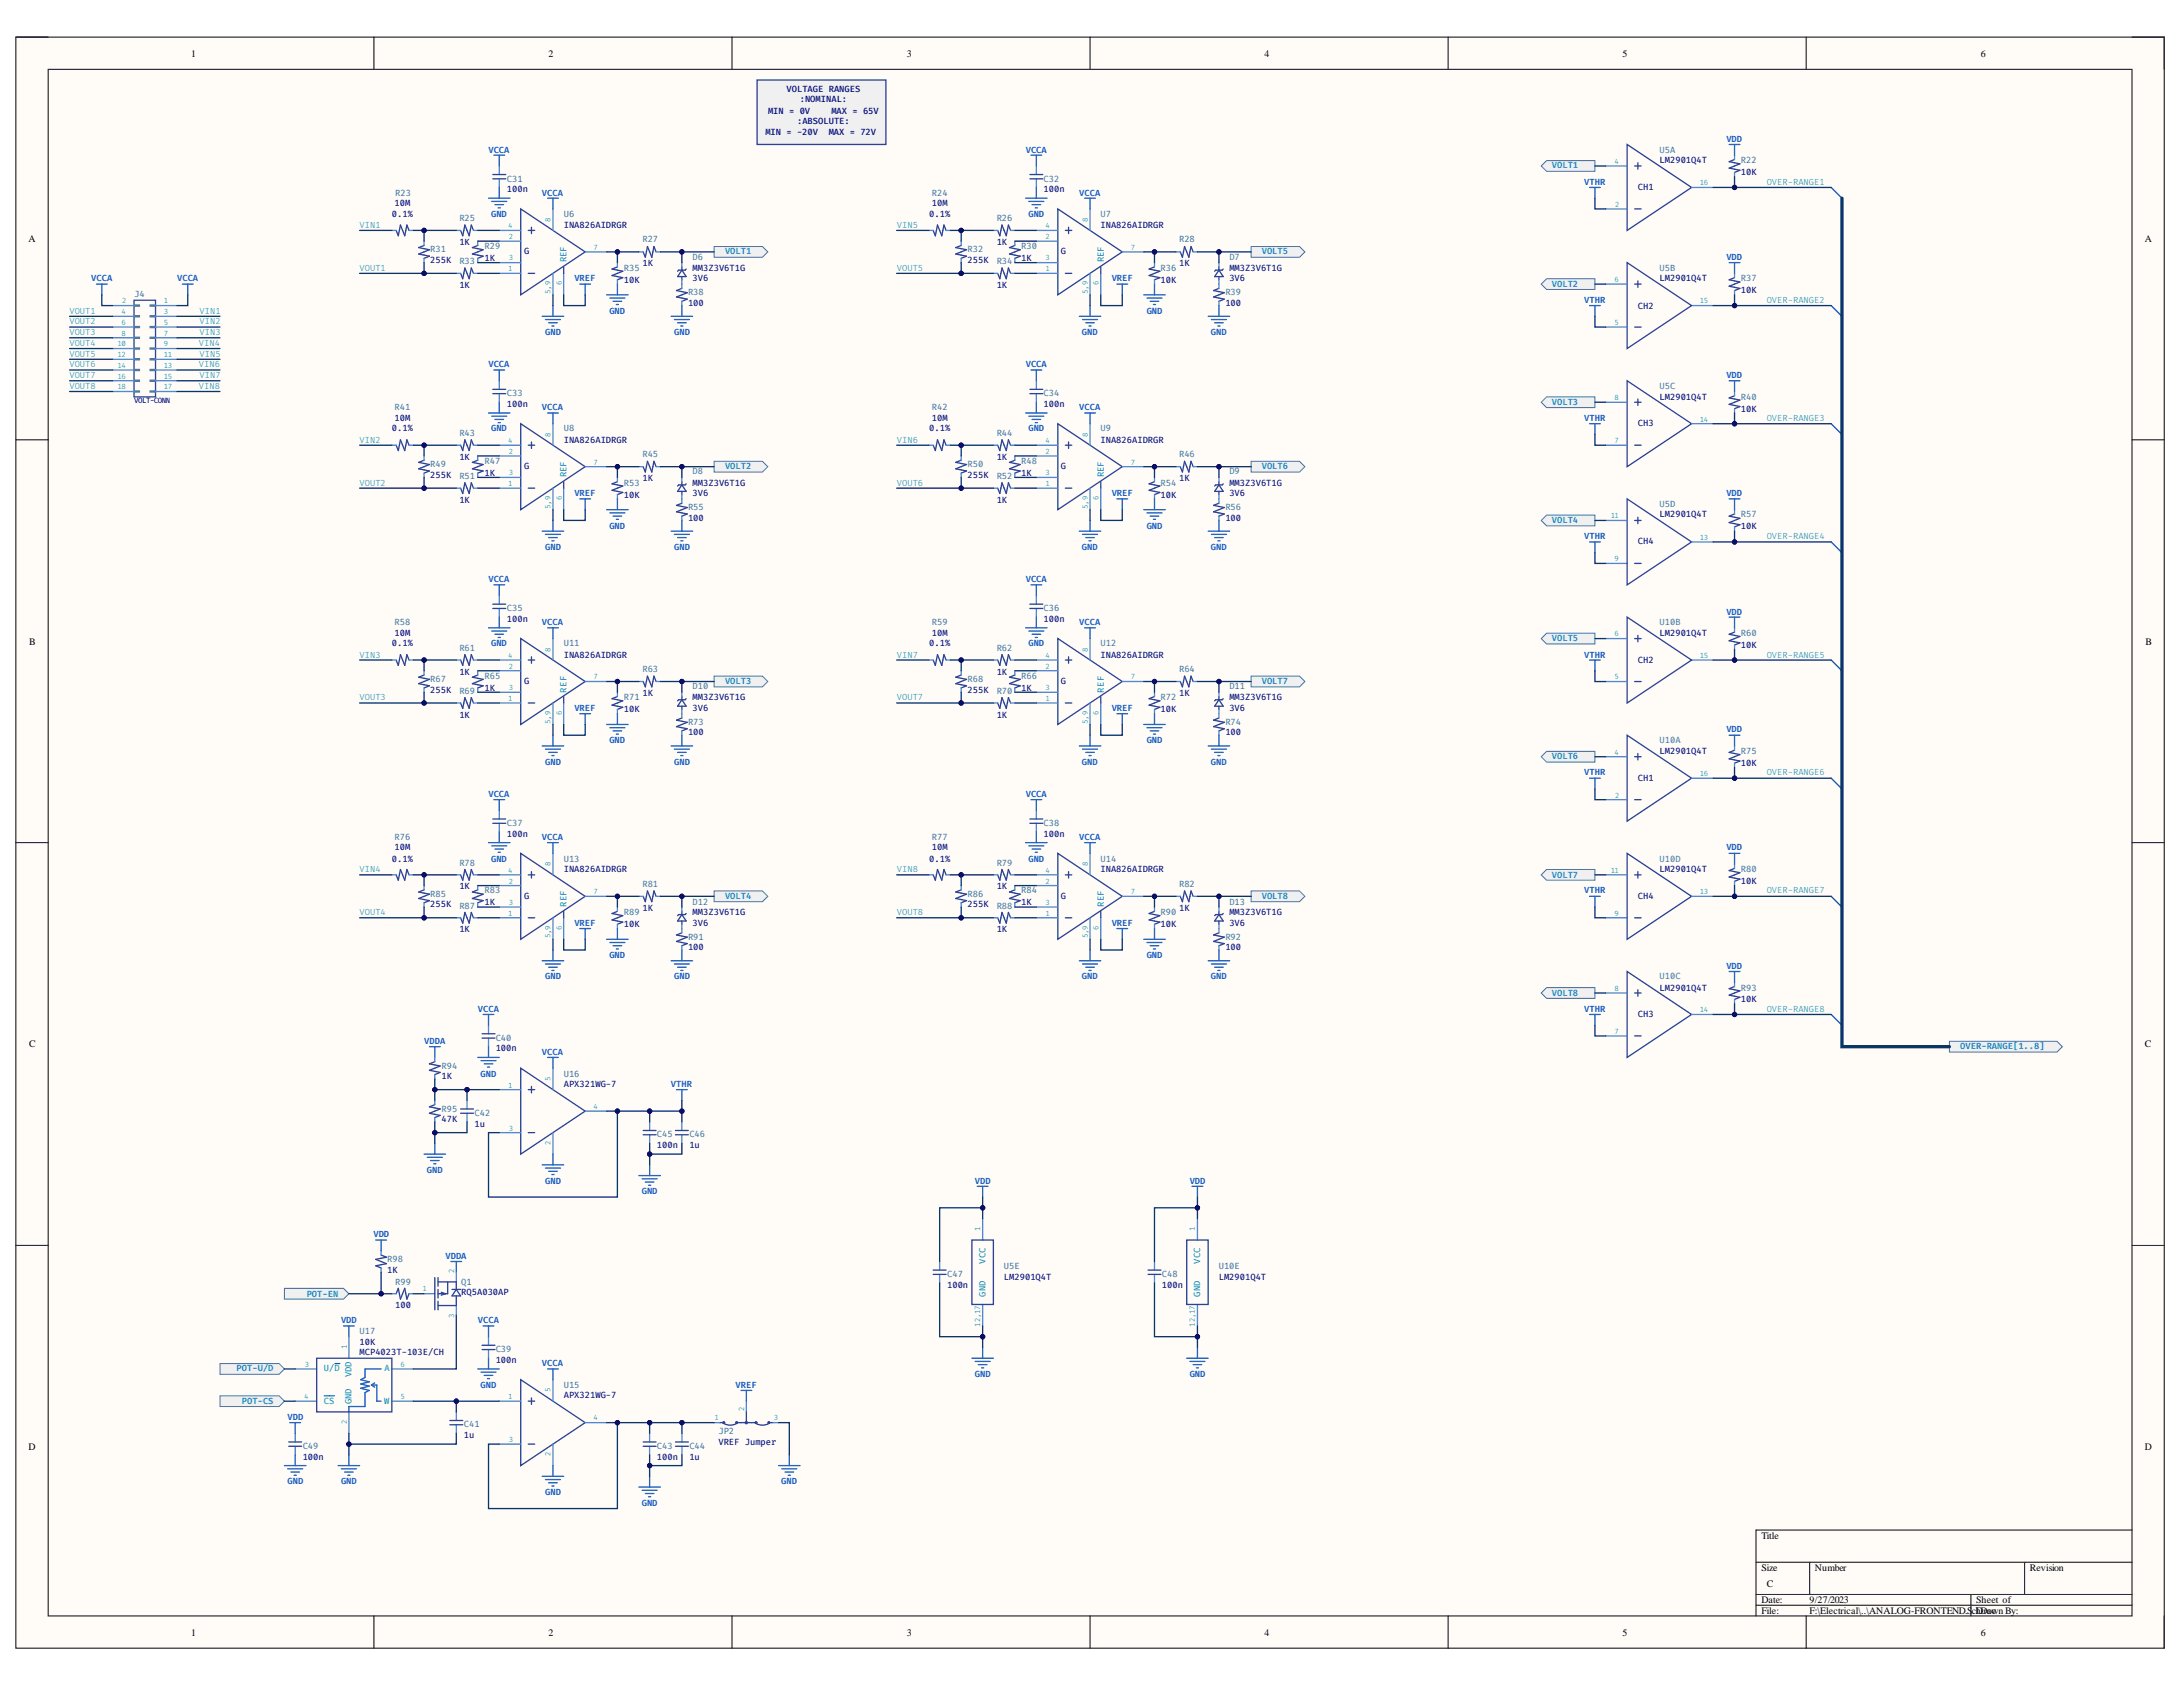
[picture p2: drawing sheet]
<svg xmlns="http://www.w3.org/2000/svg" width="279mm" height="216mm" viewBox="0 0 279 216" stroke-linecap="round" stroke-linejoin="round" font-family="sans-serif">
<defs><g id="words">
<g font-size="1.3">
<text x="24.4" y="7.3">1</text>
<text x="70.2" y="7.3">2</text>
<text x="116.1" y="7.3">3</text>
<text x="161.8" y="7.3">4</text>
<text x="207.7" y="7.3">5</text>
<text x="253.5" y="7.3">6</text>
<text x="3.6" y="30.9">A</text>
<text x="274.5" y="30.9">A</text>
<text x="3.7" y="82.5">B</text>
<text x="274.6" y="82.5">B</text>
<text x="3.7" y="134">C</text>
<text x="274.5" y="134">C</text>
<text x="3.6" y="185.6">D</text>
<text x="274.5" y="185.6">D</text>
<text x="225.4" y="197">Title</text>
<text x="225.4" y="201">Size</text>
<text x="226.1" y="203.1">C</text>
<text x="232.3" y="201">Number</text>
<text x="259.8" y="201">Revision</text>
<text x="24.4" y="209.3">1</text>
<text x="70.2" y="209.3">2</text>
<text x="116.1" y="209.3">3</text>
<text x="161.8" y="209.3">4</text>
<text x="207.7" y="209.3">5</text>
<text x="225.4" y="205.2">Date:</text>
<text x="225.4" y="206.5">File:</text>
<text x="231.6" y="205.2">9/27/2023</text>
<text x="231.6" y="206.5">F:\Electrical\..\ANALOG-FRONTEND.S</text>
<text x="252.4" y="206.5">chDoc</text>
<text x="252.9" y="205.2">Sheet of</text>
<text x="252.9" y="206.5">DrawnBy:</text>
<text x="253.5" y="209.3">6</text>
</g>
<g font-size="1.1" fill="#000080">
<text x="100.7" y="11.7">VOLTAGE RANGES</text>
<text x="98" y="17.2">MIN = -20V</text>
<text x="98.3" y="14.5">MIN = 0V</text>
<text x="102" y="15.9">:ABSOLUTE:</text>
<text x="102.4" y="13.1">:NOMINAL:</text>
<text x="106.1" y="17.2">MAX = 72V</text>
<text x="106.4" y="14.5">MAX = 65V</text>
<text x="212.4" y="20.9">LM2901Q4T</text>
<text x="222.8" y="22.4">10K</text>
<text x="50.2" y="27.7">0.1%</text>
<text x="50.5" y="26.4">10M</text>
<text x="64.9" y="24.6">100n</text>
<text x="72.2" y="29.2">INA826AIDRGR</text>
<text x="118.9" y="27.7">0.1%</text>
<text x="119.3" y="26.4">10M</text>
<text x="133.6" y="24.6">100n</text>
<text x="140.8" y="29.2">INA826AIDRGR</text>
<text x="209.6" y="24.3">CH1</text>
<text x="55.1" y="33.7">255K</text>
<text x="58.8" y="31.4">1K</text>
<text x="62" y="33.4">1K</text>
<text x="67.1" y="32.6">G</text>
<text x="82.2" y="34.1">1K</text>
<text x="88.7" y="34.7">MM3Z3V6T1G</text>
<text x="123.8" y="33.7">255K</text>
<text x="127.6" y="31.4">1K</text>
<text x="130.7" y="33.4">1K</text>
<text x="135.8" y="32.6">G</text>
<text x="150.9" y="34.1">1K</text>
<text x="157.3" y="34.7">MM3Z3V6T1G</text>
<text x="58.8" y="36.9">1K</text>
<text x="79.9" y="36.2">10K</text>
<text x="88.1" y="39.2">100</text>
<text x="88.7" y="36">3V6</text>
<text x="127.6" y="36.9">1K</text>
<text x="148.5" y="36.2">10K</text>
<text x="156.8" y="39.2">100</text>
<text x="157.3" y="36">3V6</text>
<text x="209.6" y="39.5">CH2</text>
<text x="212.4" y="36">LM2901Q4T</text>
<text x="222.8" y="37.5">10K</text>
<text x="50.5" y="53.9">10M</text>
<text x="64.9" y="52.1">100n</text>
<text x="119.3" y="53.9">10M</text>
<text x="133.6" y="52.1">100n</text>
<text x="212.4" y="51.2">LM2901Q4T</text>
<text x="222.8" y="52.7">10K</text>
<text x="50.2" y="55.2">0.1%</text>
<text x="58.8" y="58.9">1K</text>
<text x="72.2" y="56.7">INA826AIDRGR</text>
<text x="118.9" y="55.2">0.1%</text>
<text x="127.6" y="58.9">1K</text>
<text x="140.8" y="56.7">INA826AIDRGR</text>
<text x="209.6" y="54.5">CH3</text>
<text x="55.1" y="61.1">255K</text>
<text x="58.8" y="64.4">1K</text>
<text x="62" y="60.9">1K</text>
<text x="67.1" y="60">G</text>
<text x="79.9" y="63.7">10K</text>
<text x="82.2" y="61.6">1K</text>
<text x="88.7" y="63.5">3V6</text>
<text x="88.7" y="62.2">MM3Z3V6T1G</text>
<text x="123.8" y="61.1">255K</text>
<text x="127.6" y="64.4">1K</text>
<text x="130.7" y="60.9">1K</text>
<text x="135.8" y="60">G</text>
<text x="148.5" y="63.7">10K</text>
<text x="150.9" y="61.6">1K</text>
<text x="157.3" y="63.5">3V6</text>
<text x="157.3" y="62.2">MM3Z3V6T1G</text>
<text x="88.1" y="66.6">100</text>
<text x="156.8" y="66.6">100</text>
<text x="209.6" y="69.7">CH4</text>
<text x="212.4" y="66.2">LM2901Q4T</text>
<text x="222.8" y="67.7">10K</text>
<text x="50.2" y="82.7">0.1%</text>
<text x="50.5" y="81.4">10M</text>
<text x="64.9" y="79.6">100n</text>
<text x="118.9" y="82.7">0.1%</text>
<text x="119.3" y="81.4">10M</text>
<text x="133.6" y="79.6">100n</text>
<text x="212.4" y="81.4">LM2901Q4T</text>
<text x="222.8" y="82.9">10K</text>
<text x="55.1" y="88.6">255K</text>
<text x="58.8" y="86.3">1K</text>
<text x="62" y="88.4">1K</text>
<text x="67.1" y="87.5">G</text>
<text x="72.2" y="84.1">INA826AIDRGR</text>
<text x="82.2" y="89.1">1K</text>
<text x="88.7" y="89.6">MM3Z3V6T1G</text>
<text x="123.8" y="88.6">255K</text>
<text x="127.6" y="86.3">1K</text>
<text x="130.7" y="88.4">1K</text>
<text x="135.8" y="87.5">G</text>
<text x="140.8" y="84.1">INA826AIDRGR</text>
<text x="150.9" y="89.1">1K</text>
<text x="157.3" y="89.6">MM3Z3V6T1G</text>
<text x="209.6" y="84.8">CH2</text>
<text x="58.8" y="91.8">1K</text>
<text x="79.9" y="91.2">10K</text>
<text x="88.1" y="94.1">100</text>
<text x="88.7" y="91">3V6</text>
<text x="127.6" y="91.8">1K</text>
<text x="148.5" y="91.2">10K</text>
<text x="156.8" y="94.1">100</text>
<text x="157.3" y="91">3V6</text>
<text x="209.6" y="100">CH1</text>
<text x="212.4" y="96.5">LM2901Q4T</text>
<text x="222.8" y="98">10K</text>
<text x="64.9" y="107.1">100n</text>
<text x="133.6" y="107.1">100n</text>
<text x="50.2" y="110.3">0.1%</text>
<text x="50.5" y="108.8">10M</text>
<text x="58.8" y="113.8">1K</text>
<text x="72.2" y="111.6">INA826AIDRGR</text>
<text x="118.9" y="110.3">0.1%</text>
<text x="119.3" y="108.8">10M</text>
<text x="127.6" y="113.8">1K</text>
<text x="140.8" y="111.6">INA826AIDRGR</text>
<text x="212.4" y="111.6">LM2901Q4T</text>
<text x="222.8" y="113.2">10K</text>
<text x="55.1" y="116.1">255K</text>
<text x="58.8" y="119.3">1K</text>
<text x="62" y="115.9">1K</text>
<text x="67.1" y="115">G</text>
<text x="79.9" y="118.7">10K</text>
<text x="82.2" y="116.5">1K</text>
<text x="88.7" y="118.5">3V6</text>
<text x="88.7" y="117.1">MM3Z3V6T1G</text>
<text x="123.8" y="116.1">255K</text>
<text x="127.6" y="119.3">1K</text>
<text x="130.7" y="115.9">1K</text>
<text x="135.8" y="115">G</text>
<text x="148.5" y="118.7">10K</text>
<text x="150.9" y="116.5">1K</text>
<text x="157.3" y="118.5">3V6</text>
<text x="157.3" y="117.1">MM3Z3V6T1G</text>
<text x="209.6" y="115">CH4</text>
<text x="88.1" y="121.6">100</text>
<text x="156.8" y="121.6">100</text>
<text x="209.6" y="130.2">CH3</text>
<text x="212.4" y="126.8">LM2901Q4T</text>
<text x="222.8" y="128.2">10K</text>
<text x="63.4" y="134.6">100n</text>
<text x="56.5" y="143.6">47K</text>
<text x="56.5" y="138.1">1K</text>
<text x="72.2" y="139.1">APX321WG-7</text>
<text x="60.7" y="144.2">1u</text>
<text x="84.1" y="146.9">100n</text>
<text x="88.2" y="146.9">1u</text>
<text x="49.6" y="162.9">1K</text>
<text x="50.6" y="167.5">100</text>
<text x="59" y="165.8">RQ5A030AP</text>
<text x="121.2" y="164.8">100n</text>
<text x="128.5" y="163.8">LM2901Q4T</text>
<text x="148.7" y="164.8">100n</text>
<text x="156" y="163.8">LM2901Q4T</text>
<text x="46" y="172.1">10K</text>
<text x="46" y="173.5">MCP4023T-103E/CH</text>
<text x="63.4" y="174.4">100n</text>
<text x="72.2" y="179">APX321WG-7</text>
<text x="59.4" y="184">1u</text>
<text x="92" y="184.9">VREF Jumper</text>
<text x="38.7" y="186.8">100n</text>
<text x="84.1" y="186.8">100n</text>
<text x="88.2" y="186.8">1u</text>
</g>
<g font-size="1.1" fill="#15c">
<text x="62.5" y="19.5">VCCA</text>
<text x="131.3" y="19.5">VCCA</text>
<text x="202.8" y="23.7">VTHR</text>
<text x="221" y="18.2">VDD</text>
<text x="62.9" y="27.7">GND</text>
<text x="69.4" y="25">VCCA</text>
<text x="131.6" y="27.7">GND</text>
<text x="138.1" y="25">VCCA</text>
<text x="221" y="33.2">VDD</text>
<text x="11.7" y="36">VCCA</text>
<text x="22.7" y="36">VCCA</text>
<text x="73.5" y="36">VREF</text>
<text x="78" y="40.2">GND</text>
<text x="142.3" y="36">VREF</text>
<text x="146.8" y="40.2">GND</text>
<text x="202.8" y="38.7">VTHR</text>
<text x="62.5" y="47">VCCA</text>
<text x="69.8" y="42.9">GND</text>
<text x="86.3" y="42.9">GND</text>
<text x="131.3" y="47">VCCA</text>
<text x="138.5" y="42.9">GND</text>
<text x="155" y="42.9">GND</text>
<text x="69.4" y="52.5">VCCA</text>
<text x="138.1" y="52.5">VCCA</text>
<text x="202.8" y="53.9">VTHR</text>
<text x="221" y="48.4">VDD</text>
<text x="62.9" y="55.2">GND</text>
<text x="131.6" y="55.2">GND</text>
<text x="73.5" y="63.5">VREF</text>
<text x="142.3" y="63.5">VREF</text>
<text x="221" y="63.5">VDD</text>
<text x="69.8" y="70.4">GND</text>
<text x="78" y="67.7">GND</text>
<text x="86.3" y="70.4">GND</text>
<text x="138.5" y="70.4">GND</text>
<text x="146.8" y="67.7">GND</text>
<text x="155" y="70.4">GND</text>
<text x="202.8" y="69">VTHR</text>
<text x="62.5" y="74.5">VCCA</text>
<text x="131.3" y="74.5">VCCA</text>
<text x="62.9" y="82.7">GND</text>
<text x="69.4" y="80">VCCA</text>
<text x="131.6" y="82.7">GND</text>
<text x="138.1" y="80">VCCA</text>
<text x="221" y="78.6">VDD</text>
<text x="202.8" y="84.1">VTHR</text>
<text x="73.5" y="91">VREF</text>
<text x="78" y="95.1">GND</text>
<text x="142.3" y="91">VREF</text>
<text x="146.8" y="95.1">GND</text>
<text x="221" y="93.7">VDD</text>
<text x="62.5" y="102">VCCA</text>
<text x="69.8" y="97.8">GND</text>
<text x="86.3" y="97.8">GND</text>
<text x="131.3" y="102">VCCA</text>
<text x="138.5" y="97.8">GND</text>
<text x="155" y="97.8">GND</text>
<text x="202.8" y="99.2">VTHR</text>
<text x="69.4" y="107.5">VCCA</text>
<text x="138.1" y="107.5">VCCA</text>
<text x="62.9" y="110.3">GND</text>
<text x="131.6" y="110.3">GND</text>
<text x="221" y="108.8">VDD</text>
<text x="73.5" y="118.5">VREF</text>
<text x="142.3" y="118.5">VREF</text>
<text x="202.8" y="114.3">VTHR</text>
<text x="69.8" y="125.3">GND</text>
<text x="78" y="122.6">GND</text>
<text x="86.3" y="125.3">GND</text>
<text x="138.5" y="125.3">GND</text>
<text x="146.8" y="122.6">GND</text>
<text x="155" y="125.3">GND</text>
<text x="221" y="124">VDD</text>
<text x="61.2" y="129.5">VCCA</text>
<text x="202.8" y="129.5">VTHR</text>
<text x="54.3" y="133.6">VDDA</text>
<text x="61.5" y="137.8">GND</text>
<text x="69.4" y="135">VCCA</text>
<text x="85.9" y="139.1">VTHR</text>
<text x="54.6" y="150.1">GND</text>
<text x="69.8" y="151.5">GND</text>
<text x="82.1" y="152.8">GND</text>
<text x="124.8" y="151.5">VDD</text>
<text x="152.3" y="151.5">VDD</text>
<text x="47.8" y="158.3">VDD</text>
<text x="57" y="161.1">VDDA</text>
<text x="43.6" y="169.3">VDD</text>
<text x="61.2" y="169.3">VCCA</text>
<text x="61.5" y="177.6">GND</text>
<text x="69.4" y="174.8">VCCA</text>
<text x="94.2" y="177.6">VREF</text>
<text x="124.8" y="176.3">GND</text>
<text x="152.3" y="176.3">GND</text>
<text x="36.8" y="181.8">VDD</text>
<text x="36.8" y="190">GND</text>
<text x="43.6" y="190">GND</text>
<text x="69.8" y="191.3">GND</text>
<text x="100" y="190">GND</text>
<text x="82.1" y="192.7">GND</text>
</g>
<g font-size="1.1" fill="#45818e">
<text x="64.9" y="23.3">C31</text>
<text x="133.6" y="23.3">C32</text>
<text x="212.4" y="19.5">U5A</text>
<text x="222.8" y="20.9">R22</text>
<text x="50.6" y="25">R23</text>
<text x="58.8" y="28.3">R25</text>
<text x="72.2" y="27.7">U6</text>
<text x="119.3" y="25">R24</text>
<text x="127.6" y="28.3">R26</text>
<text x="140.8" y="27.7">U7</text>
<text x="55.1" y="32.3">R31</text>
<text x="58.8" y="33.8">R33</text>
<text x="62" y="31.9">R29</text>
<text x="79.9" y="34.7">R35</text>
<text x="82.2" y="31">R27</text>
<text x="88.7" y="33.2">D6</text>
<text x="123.8" y="32.3">R32</text>
<text x="127.6" y="33.8">R34</text>
<text x="130.7" y="31.9">R30</text>
<text x="148.5" y="34.7">R36</text>
<text x="150.9" y="31">R28</text>
<text x="157.3" y="33.2">D7</text>
<text x="212.4" y="34.7">U5B</text>
<text x="17.2" y="38.1">J4</text>
<text x="88.1" y="37.8">R38</text>
<text x="156.8" y="37.8">R39</text>
<text x="222.8" y="36">R37</text>
<text x="50.5" y="52.5">R41</text>
<text x="64.9" y="50.7">C33</text>
<text x="119.3" y="52.5">R42</text>
<text x="133.6" y="50.7">C34</text>
<text x="212.4" y="49.7">U5C</text>
<text x="222.8" y="51.2">R40</text>
<text x="55.1" y="59.8">R49</text>
<text x="58.8" y="55.8">R43</text>
<text x="62" y="59.4">R47</text>
<text x="72.2" y="55.2">U8</text>
<text x="82.2" y="58.5">R45</text>
<text x="123.8" y="59.8">R50</text>
<text x="127.6" y="55.8">R44</text>
<text x="130.7" y="59.4">R48</text>
<text x="140.8" y="55.2">U9</text>
<text x="150.9" y="58.5">R46</text>
<text x="58.8" y="61.3">R51</text>
<text x="79.9" y="62.2">R53</text>
<text x="88.1" y="65.3">R55</text>
<text x="88.7" y="60.7">D8</text>
<text x="127.6" y="61.3">R52</text>
<text x="148.5" y="62.2">R54</text>
<text x="156.8" y="65.3">R56</text>
<text x="157.3" y="60.7">D9</text>
<text x="212.4" y="64.9">U5D</text>
<text x="222.8" y="66.2">R57</text>
<text x="50.5" y="80">R58</text>
<text x="58.8" y="83.3">R61</text>
<text x="64.9" y="78.2">C35</text>
<text x="72.2" y="82.7">U11</text>
<text x="119.3" y="80">R59</text>
<text x="127.6" y="83.3">R62</text>
<text x="133.6" y="78.2">C36</text>
<text x="140.8" y="82.7">U12</text>
<text x="212.4" y="80">U10B</text>
<text x="222.8" y="81.4">R60</text>
<text x="55.1" y="87.3">R67</text>
<text x="58.8" y="88.8">R69</text>
<text x="62" y="86.9">R65</text>
<text x="79.9" y="89.6">R71</text>
<text x="82.2" y="86">R63</text>
<text x="88.7" y="88.2">D10</text>
<text x="123.8" y="87.3">R68</text>
<text x="127.6" y="88.8">R70</text>
<text x="130.7" y="86.9">R66</text>
<text x="148.5" y="89.6">R72</text>
<text x="150.9" y="86">R64</text>
<text x="157.3" y="88.2">D11</text>
<text x="88.1" y="92.8">R73</text>
<text x="156.8" y="92.8">R74</text>
<text x="212.4" y="95.1">U10A</text>
<text x="222.8" y="96.5">R75</text>
<text x="50.5" y="107.5">R76</text>
<text x="64.9" y="105.7">C37</text>
<text x="119.3" y="107.5">R77</text>
<text x="133.6" y="105.7">C38</text>
<text x="58.8" y="110.8">R78</text>
<text x="72.2" y="110.3">U13</text>
<text x="82.2" y="113.6">R81</text>
<text x="127.6" y="110.8">R79</text>
<text x="140.8" y="110.3">U14</text>
<text x="150.9" y="113.6">R82</text>
<text x="212.4" y="110.3">U10D</text>
<text x="222.8" y="111.6">R80</text>
<text x="55.1" y="114.8">R85</text>
<text x="58.8" y="116.3">R87</text>
<text x="62" y="114.3">R83</text>
<text x="79.9" y="117.1">R89</text>
<text x="88.7" y="115.8">D12</text>
<text x="123.8" y="114.8">R86</text>
<text x="127.6" y="116.3">R88</text>
<text x="130.7" y="114.3">R84</text>
<text x="148.5" y="117.1">R90</text>
<text x="157.3" y="115.8">D13</text>
<text x="88.1" y="120.3">R91</text>
<text x="156.8" y="120.3">R92</text>
<text x="212.4" y="125.3">U10C</text>
<text x="222.8" y="126.8">R93</text>
<text x="56.5" y="136.8">R94</text>
<text x="63.4" y="133.2">C40</text>
<text x="72.2" y="137.8">U16</text>
<text x="56.5" y="142.3">R95</text>
<text x="60.7" y="142.8">C42</text>
<text x="84.1" y="145.6">C45</text>
<text x="88.2" y="145.6">C46</text>
<text x="49.6" y="161.5">R98</text>
<text x="50.6" y="164.4">R99</text>
<text x="59" y="164.4">Q1</text>
<text x="121.2" y="163.4">C47</text>
<text x="128.5" y="162.5">U5E</text>
<text x="148.7" y="163.4">C48</text>
<text x="156" y="162.5">U10E</text>
<text x="46" y="170.8">U17</text>
<text x="63.4" y="173">C39</text>
<text x="72.2" y="177.6">U15</text>
<text x="38.7" y="185.5">C49</text>
<text x="59.4" y="182.7">C41</text>
<text x="84.1" y="185.5">C43</text>
<text x="88.2" y="185.5">C44</text>
<text x="92" y="183.5">JP2</text>
</g>
<g font-size="1.1" fill="#1491c1">
<text x="198.6" y="21.6">VOLT1</text>
<text x="226.1" y="23.7">OVER-RANGE1</text>
<text x="46" y="29.2">VIN1</text>
<text x="114.8" y="29.2">VIN5</text>
<text x="46" y="34.7">VOUT1</text>
<text x="92.8" y="32.6">VOLT1</text>
<text x="114.8" y="34.7">VOUT5</text>
<text x="161.5" y="32.6">VOLT5</text>
<text x="8.9" y="40.2">VOUT1</text>
<text x="8.9" y="41.5">VOUT2</text>
<text x="25.5" y="41.5">VIN2</text>
<text x="25.5" y="40.2">VIN1</text>
<text x="198.6" y="36.7">VOLT2</text>
<text x="226.1" y="38.7">OVER-RANGE2</text>
<text x="8.9" y="42.9">VOUT3</text>
<text x="8.9" y="44.2">VOUT4</text>
<text x="8.9" y="45.7">VOUT5</text>
<text x="8.9" y="47">VOUT6</text>
<text x="25.5" y="44.2">VIN4</text>
<text x="25.5" y="47">VIN6</text>
<text x="25.5" y="42.9">VIN3</text>
<text x="25.5" y="45.7">VIN5</text>
<text x="8.9" y="48.4">VOUT7</text>
<text x="8.9" y="49.7">VOUT8</text>
<text x="25.5" y="49.7">VIN8</text>
<text x="25.5" y="48.4">VIN7</text>
<text x="198.6" y="51.8">VOLT3</text>
<text x="226.1" y="53.9">OVER-RANGE3</text>
<text x="46" y="56.7">VIN2</text>
<text x="114.8" y="56.7">VIN6</text>
<text x="46" y="62.2">VOUT2</text>
<text x="92.8" y="60">VOLT2</text>
<text x="114.8" y="62.2">VOUT6</text>
<text x="161.5" y="60">VOLT6</text>
<text x="198.6" y="67">VOLT4</text>
<text x="226.1" y="69">OVER-RANGE4</text>
<text x="198.6" y="82">VOLT5</text>
<text x="46" y="84.1">VIN3</text>
<text x="46" y="89.6">VOUT3</text>
<text x="92.8" y="87.5">VOLT3</text>
<text x="114.8" y="84.1">VIN7</text>
<text x="114.8" y="89.6">VOUT7</text>
<text x="161.5" y="87.5">VOLT7</text>
<text x="226.1" y="84.1">OVER-RANGE5</text>
<text x="198.6" y="97.2">VOLT6</text>
<text x="226.1" y="99.2">OVER-RANGE6</text>
<text x="46" y="111.6">VIN4</text>
<text x="114.8" y="111.6">VIN8</text>
<text x="198.6" y="112.3">VOLT7</text>
<text x="46" y="117.1">VOUT4</text>
<text x="92.8" y="115">VOLT4</text>
<text x="114.8" y="117.1">VOUT8</text>
<text x="161.5" y="115">VOLT8</text>
<text x="226.1" y="114.3">OVER-RANGE7</text>
<text x="198.6" y="127.5">VOLT8</text>
<text x="226.1" y="129.5">OVER-RANGE8</text>
<text x="250.9" y="134.3">OVER-RANGE[1..8]</text>
<text x="39.3" y="165.9">POT-EN</text>
<text x="30.3" y="175.5">POT-U/D</text>
<text x="31" y="179.6">POT-CS</text>
</g>
<g font-size="1.1" fill="#009e90">
<text x="72.5" y="33.6" transform="rotate(-90 72.5 33.6)">REF</text>
<text x="141.3" y="33.6" transform="rotate(-90 141.3 33.6)">REF</text>
<text x="72.5" y="61.1" transform="rotate(-90 72.5 61.1)">REF</text>
<text x="141.3" y="61.1" transform="rotate(-90 141.3 61.1)">REF</text>
<text x="72.5" y="88.6" transform="rotate(-90 72.5 88.6)">REF</text>
<text x="141.3" y="88.6" transform="rotate(-90 141.3 88.6)">REF</text>
<text x="72.5" y="116.1" transform="rotate(-90 72.5 116.1)">REF</text>
<text x="141.3" y="116.1" transform="rotate(-90 141.3 116.1)">REF</text>
<text x="126.1" y="161.7" transform="rotate(-90 126.1 161.7)">VCC</text>
<text x="153.6" y="161.7" transform="rotate(-90 153.6 161.7)">VCC</text>
<text x="126.1" y="166" transform="rotate(-90 126.1 166)">GND</text>
<text x="153.6" y="166" transform="rotate(-90 153.6 166)">GND</text>
<text x="41.5" y="175.5">U/D</text>
<text x="41.5" y="179.6">CS</text>
<text x="45" y="179.7" transform="rotate(-90 45 179.7)">GND</text>
<text x="45" y="176.3" transform="rotate(-90 45 176.3)">VDD</text>
<text x="49.1" y="179.6">W</text>
<text x="49.2" y="175.5">A</text>
</g>
<g font-size=".9" fill="#009e90">
<text x="206.7" y="21">4</text>
<text x="217.6" y="23.7">16</text>
<text x="65.1" y="29.2">4</text>
<text x="70.5" y="28.4" transform="rotate(-90 70.5 28.4)">8</text>
<text x="133.8" y="29.2">4</text>
<text x="139.2" y="28.4" transform="rotate(-90 139.2 28.4)">8</text>
<text x="206.7" y="26.5">2</text>
<text x="65.1" y="34.7">1</text>
<text x="65.1" y="30.6">2</text>
<text x="65.1" y="33.3">3</text>
<text x="76" y="32">7</text>
<text x="133.8" y="34.7">1</text>
<text x="133.8" y="30.6">2</text>
<text x="133.8" y="33.3">3</text>
<text x="144.7" y="32">7</text>
<text x="15.6" y="40.2">4</text>
<text x="15.6" y="41.6">6</text>
<text x="15.6" y="38.8">2</text>
<text x="21" y="38.8">1</text>
<text x="21" y="40.2">3</text>
<text x="21" y="41.6">5</text>
<text x="70.5" y="37.6" transform="rotate(-90 70.5 37.6)">5,9</text>
<text x="71.9" y="36.5" transform="rotate(-90 71.9 36.5)">6</text>
<text x="139.2" y="37.6" transform="rotate(-90 139.2 37.6)">5,9</text>
<text x="140.6" y="36.5" transform="rotate(-90 140.6 36.5)">6</text>
<text x="206.7" y="41.6">5</text>
<text x="206.7" y="36.1">6</text>
<text x="217.6" y="38.8">15</text>
<text x="15.1" y="44.3">10</text>
<text x="15.1" y="45.7">12</text>
<text x="15.1" y="47.1">14</text>
<text x="15.6" y="43">8</text>
<text x="21" y="43">7</text>
<text x="21" y="44.3">9</text>
<text x="21" y="45.7">11</text>
<text x="21" y="47.1">13</text>
<text x="15.1" y="48.5">16</text>
<text x="15.1" y="49.8">18</text>
<text x="21" y="48.5">15</text>
<text x="21" y="49.8">17</text>
<text x="206.7" y="51.2">8</text>
<text x="217.6" y="54">14</text>
<text x="65.1" y="56.7">4</text>
<text x="65.1" y="58.1">2</text>
<text x="70.5" y="55.9" transform="rotate(-90 70.5 55.9)">8</text>
<text x="76" y="59.4">7</text>
<text x="133.8" y="58.1">2</text>
<text x="133.8" y="56.7">4</text>
<text x="139.2" y="55.9" transform="rotate(-90 139.2 55.9)">8</text>
<text x="144.7" y="59.4">7</text>
<text x="206.7" y="56.7">7</text>
<text x="65.1" y="62.2">1</text>
<text x="65.1" y="60.8">3</text>
<text x="70.5" y="65.1" transform="rotate(-90 70.5 65.1)">5,9</text>
<text x="71.9" y="64" transform="rotate(-90 71.9 64)">6</text>
<text x="133.8" y="62.2">1</text>
<text x="133.8" y="60.8">3</text>
<text x="139.2" y="65.1" transform="rotate(-90 139.2 65.1)">5,9</text>
<text x="140.6" y="64" transform="rotate(-90 140.6 64)">6</text>
<text x="206.2" y="66.3">11</text>
<text x="206.7" y="71.8">9</text>
<text x="217.6" y="69.1">13</text>
<text x="70.5" y="83.4" transform="rotate(-90 70.5 83.4)">8</text>
<text x="139.2" y="83.4" transform="rotate(-90 139.2 83.4)">8</text>
<text x="206.7" y="81.4">6</text>
<text x="65.1" y="89.7">1</text>
<text x="65.1" y="84.2">4</text>
<text x="65.1" y="85.6">2</text>
<text x="65.1" y="88.3">3</text>
<text x="76" y="86.9">7</text>
<text x="133.8" y="89.7">1</text>
<text x="133.8" y="85.6">2</text>
<text x="133.8" y="88.3">3</text>
<text x="133.8" y="84.2">4</text>
<text x="144.7" y="86.9">7</text>
<text x="206.7" y="86.9">5</text>
<text x="217.6" y="84.2">15</text>
<text x="70.5" y="92.6" transform="rotate(-90 70.5 92.6)">5,9</text>
<text x="71.9" y="91.5" transform="rotate(-90 71.9 91.5)">6</text>
<text x="139.2" y="92.6" transform="rotate(-90 139.2 92.6)">5,9</text>
<text x="140.6" y="91.5" transform="rotate(-90 140.6 91.5)">6</text>
<text x="206.7" y="96.6">4</text>
<text x="217.6" y="99.3">16</text>
<text x="206.7" y="102.1">2</text>
<text x="65.1" y="111.7">4</text>
<text x="65.1" y="113.1">2</text>
<text x="70.5" y="110.9" transform="rotate(-90 70.5 110.9)">8</text>
<text x="133.8" y="113.1">2</text>
<text x="133.8" y="111.7">4</text>
<text x="139.2" y="110.9" transform="rotate(-90 139.2 110.9)">8</text>
<text x="206.2" y="111.7">11</text>
<text x="65.1" y="117.2">1</text>
<text x="65.1" y="115.8">3</text>
<text x="71.9" y="119" transform="rotate(-90 71.9 119)">6</text>
<text x="76" y="114.4">7</text>
<text x="133.8" y="117.2">1</text>
<text x="133.8" y="115.8">3</text>
<text x="140.6" y="119" transform="rotate(-90 140.6 119)">6</text>
<text x="144.7" y="114.4">7</text>
<text x="206.7" y="117.2">9</text>
<text x="217.6" y="114.4">13</text>
<text x="70.5" y="120.1" transform="rotate(-90 70.5 120.1)">5,9</text>
<text x="139.2" y="120.1" transform="rotate(-90 139.2 120.1)">5,9</text>
<text x="206.7" y="126.8">8</text>
<text x="217.6" y="129.6">14</text>
<text x="206.7" y="132.3">7</text>
<text x="65.1" y="139.2">1</text>
<text x="70.5" y="138.4" transform="rotate(-90 70.5 138.4)">5</text>
<text x="76" y="141.9">4</text>
<text x="65.1" y="144.7">3</text>
<text x="70.5" y="146.5" transform="rotate(-90 70.5 146.5)">2</text>
<text x="125.5" y="157.6" transform="rotate(-90 125.5 157.6)">1</text>
<text x="152.9" y="157.6" transform="rotate(-90 152.9 157.6)">1</text>
<text x="54.1" y="165.3">1</text>
<text x="58.1" y="163" transform="rotate(-90 58.1 163)">2</text>
<text x="44.4" y="172.7" transform="rotate(-90 44.4 172.7)">1</text>
<text x="58.1" y="168.6" transform="rotate(-90 58.1 168.6)">3</text>
<text x="125.5" y="169.8" transform="rotate(-90 125.5 169.8)">12,17</text>
<text x="152.9" y="169.8" transform="rotate(-90 152.9 169.8)">12,17</text>
<text x="38.9" y="179">4</text>
<text x="39" y="174.9">3</text>
<text x="51.3" y="179">5</text>
<text x="51.3" y="174.9">6</text>
<text x="65.1" y="179">1</text>
<text x="70.5" y="178.2" transform="rotate(-90 70.5 178.2)">5</text>
<text x="44.4" y="182.3" transform="rotate(-90 44.4 182.3)">2</text>
<text x="65.1" y="184.5">3</text>
<text x="76" y="181.8">4</text>
<text x="91.4" y="181.8">1</text>
<text x="95.3" y="180.6" transform="rotate(-90 95.3 180.6)">2</text>
<text x="99.1" y="181.8">3</text>
<text x="70.5" y="186.3" transform="rotate(-90 70.5 186.3)">2</text>
</g>
<text font-size=".9" fill="#000080" x="17.2" y="51.6">VOLT-CONN</text>
</g></defs>
<path d="M2 4.7h275v206.2h-275z" fill-rule="evenodd" fill="#fffcf8"/>
<path d="M2 4.7h275v206.2h-275z" fill="none" stroke="#000" stroke-width=".13"/>
<path d="M6.2 8.9h266.7v197.9h-266.7z" fill-rule="evenodd" fill="#fffcf8"/>
<g fill="none" stroke="#000" stroke-width=".13">
<path d="M2 4.7h4.2M6.2 8.9h266.7v197.9h-266.7zM47.9 4.7v4.2M93.7 4.7v4.2M139.5 4.7v4.2M185.3 4.7v4.2M231.2 4.7v4.2M272.9 4.7h4.1v4.2M2 56.3h4.2M272.9 56.3h4.1M2 107.8h4.2M272.9 107.8h4.1"/>
<path d="M2 159.4h4.2M272.9 159.4h4.1M224.8 199.9h48.1M231.6 199.9v4.2M259.1 199.9v4.2M272.9 195.8h-48.1v11M47.9 206.8v4.1M93.7 206.8v4.1M139.5 206.8v4.1M185.3 206.8v4.1M224.8 204.1h48.1M224.8 205.4h48.1"/>
<path d="M231.2 206.8v4.1M252.3 204.1v2.7M277 206.8v4.1"/>
</g>
<g fill="none" stroke="#2a4297" stroke-width=".17">
<path d="M50.7 29.5l.3 .7 .3-1.4 .5 1.4 .3-1.4 .3 .7M61.1 31.4l-.6 .3 1.3 .3-1.3 .5 1.3 .3-.7 .3M63.1 22.3h1.6M63.1 22.9h1.6M66.6 26.7l8.3 5.5-8.3 5.5zM67.6 29.5h.8M67.6 35h.8M68 29.1v.8M72.1 34.2v.8M79 34.2l-.7 .2 1.4 .3-1.4 .6 1.4 .2-.7 .3M82.3 32.2l.3 .7 .3-1.4 .5 1.4 .3-1.4 .3 .7M129.9 31.4l-.7 .3 1.4 .3-1.4 .5 1.4 .3-.7 .3"/>
<path d="M135.4 26.7l8.2 5.5-8.2 5.5zM136.4 29.5h.8M136.4 35h.8M136.8 29.1v.8M140.9 34.2v.8M147.8 34.2l-.7 .2 1.3 .3-1.3 .6 1.3 .2-.6 .3M151.1 32.2l.2 .7 .3-1.4 .6 1.4 .2-1.4 .3 .7M61.1 58.9l-.6 .3 1.3 .2-1.3 .6 1.3 .3-.7 .2M66.6 54.2l8.3 5.5-8.3 5.5zM67.6 57h.8M68 56.6v.8M82.3 59.7l.3 .7 .3-1.4 .5 1.4 .3-1.4 .3 .7"/>
<path d="M129.9 58.9l-.7 .3 1.4 .2-1.4 .6 1.4 .3-.7 .2M135.4 54.2l8.2 5.5-8.2 5.5zM136.4 57h.8M136.8 56.6v.8M151.1 59.7l.2 .7 .3-1.4 .6 1.4 .2-1.4 .3 .7M67.6 62.5h.8M72.1 61.6v.9M79 61.6l-.7 .3 1.4 .3-1.4 .5 1.4 .3-.7 .3M136.4 62.5h.8M140.9 61.6v.9M147.8 61.6l-.7 .3 1.3 .3-1.3 .5 1.3 .3-.6 .3M61.1 86.4l-.6 .3 1.3 .2-1.3 .6 1.3 .3-.7 .2"/>
<path d="M66.6 81.7l8.3 5.5-8.3 5.5zM67.6 84.5h.8M67.6 90h.8M68 84.1v.8M72.1 89.1v.9M79 89.1l-.7 .3 1.4 .3-1.4 .5 1.4 .3-.7 .3M82.3 87.2l.3 .7 .3-1.4 .5 1.4 .3-1.4 .3 .7M129.9 86.4l-.7 .3 1.4 .2-1.4 .6 1.4 .3-.7 .2M135.4 81.7l8.2 5.5-8.2 5.5zM136.4 84.5h.8M136.4 90h.8M136.8 84.1v.8"/>
<path d="M140.9 89.1v.9M147.8 89.1l-.7 .3 1.3 .3-1.3 .5 1.3 .3-.6 .3M151.1 87.2l.2 .7 .3-1.4 .6 1.4 .2-1.4 .3 .7M61.1 113.9l-.6 .3 1.3 .2-1.3 .6 1.3 .3-.7 .2M66.6 109.2l8.3 5.5-8.3 5.5zM67.6 112h.8M67.6 117.5h.8M68 111.6v.8M72.1 116.6v.9M79 116.6l-.7 .3 1.4 .3-1.4 .5 1.4 .3-.7 .3M82.3 114.7l.3 .7 .3-1.4 .5 1.4 .3-1.4 .3 .7M129.9 113.9l-.7 .3 1.4 .2-1.4 .6 1.4 .3-.7 .2"/>
<path d="M135.4 109.2l8.2 5.5-8.2 5.5zM136.4 112h.8M136.4 117.5h.8M136.8 111.6v.8M140.9 116.6v.9M147.8 116.6l-.7 .3 1.3 .3-1.3 .5 1.3 .3-.6 .3M151.1 114.7l.2 .7 .3-1.4 .6 1.4 .2-1.4 .3 .7"/>
</g>
<g fill="none" stroke="#4a86e8" stroke-width=".17">
<path d="M50.2 29.5h.5M52.4 29.5h.5M61.1 30.9v.5M61.1 33.1v.5M63.9 35h2.7M63.9 30.9h2.7M63.9 33.6h2.7M63.9 29.5h2.7M63.9 21.2v1.1M63.9 22.9v1.1M70.8 26.7v2.8M70.8 35v2.7"/>
<path d="M72.1 35v2.7M74.9 32.2h2.7M79 33.6v.6M79 35.8v.6M81.8 32.2h.5M84 32.2h.5M129.9 30.9v.5M129.9 33.1v.5M132.6 35h2.8M132.6 30.9h2.8M132.6 33.6h2.8M132.6 29.5h2.8"/>
<path d="M139.5 26.7v2.8M139.5 35v2.7M140.9 35v2.7M143.6 32.2h2.8M147.8 33.6v.6M147.8 35.8v.6M150.5 32.2h.6M152.7 32.2h.6M61.1 58.4v.5M63.9 58.4h2.7M63.9 57h2.7M70.8 54.2v2.8"/>
<path d="M74.9 59.7h2.7M81.8 59.7h.5M84 59.7h.5M129.9 58.4v.5M132.6 58.4h2.8M132.6 57h2.8M139.5 54.2v2.8M143.6 59.7h2.8M150.5 59.7h.6M152.7 59.7h.6M61.1 60.5v.6M63.9 62.5h2.7"/>
<path d="M63.9 61.1h2.7M70.8 62.5v2.7M72.1 62.5v2.7M79 61.1v.5M79 63.3v.5M129.9 60.5v.6M132.6 62.5h2.8M132.6 61.1h2.8M139.5 62.5v2.7M140.9 62.5v2.7M147.8 61.1v.5M147.8 63.3v.5"/>
<path d="M61.1 85.8v.6M61.1 88v.6M63.9 90h2.7M63.9 85.8h2.7M63.9 88.6h2.7M63.9 84.5h2.7M70.8 81.7v2.8M70.8 90v2.7M72.1 90v2.7M74.9 87.2h2.7M79 88.6v.5M79 90.8v.5"/>
<path d="M81.8 87.2h.5M84 87.2h.5M129.9 85.8v.6M129.9 88v.6M132.6 90h2.8M132.6 85.8h2.8M132.6 88.6h2.8M132.6 84.5h2.8M139.5 81.7v2.8M139.5 90v2.7M140.9 90v2.7M143.6 87.2h2.8"/>
<path d="M147.8 88.6v.5M147.8 90.8v.5M150.5 87.2h.6M152.7 87.2h.6M61.1 113.3v.6M61.1 115.5v.6M63.9 117.5h2.7M63.9 113.3h2.7M63.9 116.1h2.7M63.9 112h2.7M70.8 109.2v2.8M70.8 117.5v2.7"/>
<path d="M72.1 117.5v2.7M74.9 114.7h2.7M79 116.1v.5M79 118.3v.5M81.8 114.7h.5M84 114.7h.5M129.9 113.3v.6M129.9 115.5v.6M132.6 117.5h2.8M132.6 113.3h2.8M132.6 116.1h2.8M132.6 112h2.8"/>
<path d="M139.5 109.2v2.8M139.5 117.5v2.7M140.9 117.5v2.7M143.6 114.7h2.8M147.8 116.1v.5M147.8 118.3v.5M150.5 114.7h.6M152.7 114.7h.6"/>
</g>
<g fill="none" stroke="#15c" stroke-width=".17">
<path d="M63.2 19.9h1.4M63.9 19.9v1.3M62.5 25.4h2.8M62.9 25.8h2M63.3 26.2h1.1M63.8 26.6h.2M63.9 24v1.4M70.1 25.4h1.4M70.8 25.4v1.3M70.8 39.1v1.4M138.8 25.4h1.4M139.5 25.4v1.3"/>
<path d="M139.5 39.1v1.4M69.4 40.5h2.7M69.8 40.9h1.9M70.1 52.9h1.4M70.2 41.3h1.1M70.6 41.7h.3M70.8 52.9v1.3M138.1 40.5h2.8M138.6 40.9h1.9M138.8 52.9h1.4M139 41.3h1.1M139.4 41.7h.3"/>
<path d="M139.5 52.9v1.3M69.4 68h2.7M69.8 68.4h1.9M70.2 68.8h1.1M70.6 69.2h.3M70.8 66.6v1.4M138.1 68h2.8M138.6 68.4h1.9M139 68.8h1.1M139.4 69.2h.3M139.5 66.6v1.4M69.4 95.5h2.7"/>
<path d="M69.8 95.9h1.9M70.1 80.3h1.4M70.2 96.3h1.1M70.6 96.7h.3M70.8 80.3v1.4M70.8 94.1v1.4M138.1 95.5h2.8M138.6 95.9h1.9M138.8 80.3h1.4M139 96.3h1.1M139.4 96.7h.3M139.5 80.3v1.4"/>
<path d="M139.5 94.1v1.4M70.1 107.8h1.4M70.8 107.8v1.4M138.8 107.8h1.4M139.5 107.8v1.4M69.4 123h2.7M69.8 123.4h1.9M70.2 123.8h1.1M70.6 124.2h.3M70.8 121.6v1.4M138.1 123h2.8M138.6 123.4h1.9"/>
<path d="M139 123.8h1.1M139.4 124.2h.3M139.5 121.6v1.4"/>
</g>
<path d="M160.1 31.5h6.2l.7 .7-.7 .7h-6.2z" fill-rule="evenodd" fill="#f0f0f0"/>
<path d="M160.1 31.5h6.2l.7 .7-.7 .7h-6.2z" fill="none" stroke="#45818e" stroke-width=".13"/>
<path d="M160.1 59h6.2l.7 .7-.7 .7h-6.2z" fill-rule="evenodd" fill="#f0f0f0"/>
<path d="M160.1 59h6.2l.7 .7-.7 .7h-6.2z" fill="none" stroke="#45818e" stroke-width=".13"/>
<path d="M160.1 86.5h6.2l.7 .7-.7 .7h-6.2z" fill-rule="evenodd" fill="#f0f0f0"/>
<path d="M160.1 86.5h6.2l.7 .7-.7 .7h-6.2z" fill="none" stroke="#45818e" stroke-width=".13"/>
<path d="M160.1 114h6.2l.7 .7-.7 .7h-6.2z" fill-rule="evenodd" fill="#f0f0f0"/>
<path d="M160.1 114h6.2l.7 .7-.7 .7h-6.2z" fill="none" stroke="#45818e" stroke-width=".13"/>
<g fill="none" stroke="#4a86e8" stroke-width=".17">
<path d="M58.4 29.5h.6M58.4 35h.6M60.6 29.5h.5M60.6 35h.5M127.1 29.5h.6M127.1 35h.6M129.3 29.5h.6M129.3 35h.6M132.6 21.2v1.1M132.6 22.9v1.1M58.4 57h.6M60.6 57h.5"/>
<path d="M63.9 48.7v1.1M63.9 50.4v1.1M127.1 57h.6M129.3 57h.6M132.6 48.7v1.1M132.6 50.4v1.1M58.4 62.5h.6M60.6 62.5h.5M63.9 76.2v1.1M63.9 77.9v1.1M127.1 62.5h.6M129.3 62.5h.6"/>
<path d="M132.6 76.2v1.1M132.6 77.9v1.1M58.4 84.5h.6M58.4 90h.6M60.6 84.5h.5M60.6 90h.5M127.1 84.5h.6M127.1 90h.6M129.3 84.5h.6M129.3 90h.6M58.4 112h.6M58.4 117.5h.6"/>
<path d="M60.6 112h.5M60.6 117.5h.5M63.9 103.7v1.1M63.9 105.4v1.1M127.1 112h.6M127.1 117.5h.6M129.3 112h.6M129.3 117.5h.6M132.6 103.7v1.1M132.6 105.4v1.1M62.5 171.1v1.1M62.5 172.7v1.1"/>
<path d="M63.9 179.3h2.7M70.8 176.6v2.7M58.4 180.7v1.1M58.4 182.3v1.1M63.9 184.8h2.7M70.8 184.8v2.8M74.9 182.1h2.7M83.1 183.4v1.1M83.1 185.1v1.1M87.3 183.4v1.1M87.3 185.1v1.1"/>
</g>
<g fill="none" stroke="#2a4297" stroke-width=".17">
<path d="M59 29.5l.2 .7 .3-1.4 .5 1.4 .3-1.4 .3 .7M59 35l.2 .7 .3-1.4 .5 1.4 .3-1.4 .3 .7M127.7 29.5l.3 .7 .2-1.4 .6 1.4 .3-1.4 .2 .7M127.7 35l.3 .7 .2-1.4 .6 1.4 .3-1.4 .2 .7M131.8 22.3h1.7M131.8 22.9h1.7M59 57l.2 .7 .3-1.4 .5 1.4 .3-1.4 .3 .7M63.1 49.8h1.6M63.1 50.4h1.6M127.7 57l.3 .7 .2-1.4 .6 1.4 .3-1.4 .2 .7M131.8 49.8h1.7M131.8 50.4h1.7"/>
<path d="M59 62.5l.2 .7 .3-1.4 .5 1.4 .3-1.4 .3 .7M63.1 77.3h1.6M63.1 77.9h1.6M127.7 62.5l.3 .7 .2-1.4 .6 1.4 .3-1.4 .2 .7M131.8 77.3h1.7M131.8 77.9h1.7M59 84.5l.2 .7 .3-1.4 .5 1.4 .3-1.4 .3 .7M59 90l.2 .7 .3-1.4 .5 1.4 .3-1.4 .3 .7M127.7 84.5l.3 .7 .2-1.4 .6 1.4 .3-1.4 .2 .7M127.7 90l.3 .7 .2-1.4 .6 1.4 .3-1.4 .2 .7M59 112l.2 .6 .3-1.3 .5 1.3 .3-1.3 .3 .7M59 117.5l.2 .6 .3-1.3 .5 1.3 .3-1.3 .3 .7"/>
<path d="M63.1 104.8h1.6M63.1 105.4h1.6M127.7 112l.3 .6 .2-1.3 .6 1.3 .3-1.3 .2 .7M127.7 117.5l.3 .6 .2-1.3 .6 1.3 .3-1.3 .2 .7M131.8 104.8h1.7M131.8 105.4h1.7M61.7 172.2h1.6M61.7 172.7h1.6M66.6 176.6l8.3 5.5-8.3 5.5zM67.6 179.3h.8M68 178.9v.8M57.6 181.8h1.6"/>
<path d="M57.6 182.3h1.6M67.6 184.8h.8M82.3 184.5h1.7M82.3 185.1h1.7M86.5 184.5h1.6M86.5 185.1h1.6"/>
</g>
<g fill="none" stroke="#15c" stroke-width=".17">
<path d="M132 19.9h1.3M132.6 19.9v1.3M74.2 36.4h1.4M74.9 36.4v1.3M77.6 37.7h2.8M78.1 38.1h1.9M78.5 38.6h1.1M78.9 39h.3M79 36.4v1.3M131.3 25.4h2.7M131.7 25.8h1.9M132.1 26.2h1.1"/>
<path d="M132.5 26.6h.3M132.6 24v1.4M143 36.4h1.3M143.6 36.4v1.3M146.4 37.7h2.7M146.8 38.1h1.9M147.2 38.6h1.1M147.6 39h.3M147.8 36.4v1.3M62.5 52.9h2.8M62.9 53.3h2M63.2 47.4h1.4"/>
<path d="M63.3 53.7h1.1M63.8 54.1h.2M63.9 47.4v1.3M63.9 51.5v1.4M131.3 52.9h2.7M131.7 53.3h1.9M132 47.4h1.3M132.1 53.7h1.1M132.5 54.1h.3M132.6 47.4v1.3M132.6 51.5v1.4M63.2 74.8h1.4"/>
<path d="M63.9 74.8v1.4M63.9 79v1.3M74.2 63.8h1.4M74.9 63.8v1.4M77.6 65.2h2.8M78.1 65.6h1.9M78.5 66.1h1.1M78.9 66.5h.3M79 63.8v1.4M132 74.8h1.3M132.6 74.8v1.4M132.6 79v1.3"/>
<path d="M143 63.8h1.3M143.6 63.8v1.4M146.4 65.2h2.7M146.8 65.6h1.9M147.2 66.1h1.1M147.6 66.5h.3M147.8 63.8v1.4M62.5 80.3h2.8M62.9 80.8h2M63.3 81.2h1.1M63.8 81.6h.2M74.2 91.3h1.4"/>
<path d="M74.9 91.3v1.4M77.6 92.7h2.8M78.1 93.1h1.9M78.5 93.5h1.1M78.9 94h.3M79 91.3v1.4M131.3 80.3h2.7M131.7 80.8h1.9M132.1 81.2h1.1M132.5 81.6h.3M143 91.3h1.3M143.6 91.3v1.4"/>
<path d="M146.4 92.7h2.7M146.8 93.1h1.9M147.2 93.5h1.1M147.6 94h.3M147.8 91.3v1.4M62.5 107.8h2.8M62.9 108.3h2M63.2 102.3h1.4M63.3 108.7h1.1M63.8 109.1h.2M63.9 102.3v1.4M63.9 106.5v1.3"/>
<path d="M74.2 118.8h1.4M74.9 118.8v1.4M79 118.8v1.4M131.3 107.8h2.7M131.7 108.3h1.9M132 102.3h1.3M132.1 108.7h1.1M132.5 109.1h.3M132.6 102.3v1.4M132.6 106.5v1.3M143 118.8h1.3M143.6 118.8v1.4"/>
<path d="M147.8 118.8v1.4M77.6 120.2h2.8M78.1 120.6h1.9M78.5 121h1.1M78.9 121.4h.3M146.4 120.2h2.7M146.8 120.6h1.9M147.2 121h1.1M147.6 121.4h.3M61.1 175.2h2.8M61.6 175.6h1.9M61.8 169.7h1.4"/>
<path d="M62 176h1.1M62.4 176.4h.3M62.5 169.7v1.4M62.5 173.8v1.4M70.1 175.2h1.4M70.8 175.2v1.4M43.3 187.6h2.7M43.7 188h1.9M44.1 188.4h1.1M44.5 188.8h.3M44.7 186.2v1.4M69.4 188.9h2.7"/>
<path d="M69.8 189.4h1.9M70.2 189.8h1.1M70.6 190.2h.3M70.8 187.6v1.3M81.8 190.3h2.7M82.2 190.7h1.9M82.6 191.1h1.1M83 191.6h.3M83.1 188.9v1.4"/>
</g>
<path d="M91.4 31.5h6.2l.7 .7-.7 .7h-6.2z" fill-rule="evenodd" fill="#f0f0f0"/>
<path d="M91.4 31.5h6.2l.7 .7-.7 .7h-6.2z" fill="none" stroke="#45818e" stroke-width=".13"/>
<path d="M91.4 59h6.2l.7 .7-.7 .7h-6.2z" fill-rule="evenodd" fill="#f0f0f0"/>
<path d="M91.4 59h6.2l.7 .7-.7 .7h-6.2z" fill="none" stroke="#45818e" stroke-width=".13"/>
<path d="M91.4 86.5h6.2l.7 .7-.7 .7h-6.2z" fill-rule="evenodd" fill="#f0f0f0"/>
<path d="M91.4 86.5h6.2l.7 .7-.7 .7h-6.2z" fill="none" stroke="#45818e" stroke-width=".13"/>
<path d="M91.4 114h6.2l.7 .7-.7 .7h-6.2z" fill-rule="evenodd" fill="#f0f0f0"/>
<path d="M91.4 114h6.2l.7 .7-.7 .7h-6.2z" fill="none" stroke="#45818e" stroke-width=".13"/>
<path d="M12.3 36.4h1.4M13 36.4v1.3M23.3 36.4h1.4M24 36.4v1.3" fill="none" stroke="#15c" stroke-width=".17"/>
<path d="M17.2 38.4h2.7v12.4h-2.7zM119.4 29.5l.3 .7 .3-1.4 .5 1.4 .3-1.4 .3 .7M50.7 57l.3 .7 .3-1.4 .5 1.4 .3-1.4 .3 .7M119.4 57l.3 .7 .3-1.4 .5 1.4 .3-1.4 .3 .7M50.7 84.5l.3 .7 .3-1.4 .5 1.4 .3-1.4 .3 .7M119.4 84.5l.3 .7 .3-1.4 .5 1.4 .3-1.4 .3 .7M50.7 112l.3 .6 .3-1.3 .5 1.3 .3-1.3 .3 .7M119.4 112l.3 .6 .3-1.3 .5 1.3 .3-1.3 .3 .7" fill="none" stroke="#2a4297" stroke-width=".17"/>
<g fill="none" stroke="#45818e" stroke-width=".17">
<path d="M17.2 39h.6v.2h-.6zM19.2 39h.7v.2h-.7zM17.2 40.4h.6v.2h-.6zM17.2 41.8h.6v.1h-.6zM17.2 43.2h.6v.1h-.6zM17.2 44.5h.6v.2h-.6zM17.2 45.9h.6v.1h-.6zM17.2 47.3h.6v.1h-.6zM17.2 48.7h.6v.1h-.6zM17.2 50h.6v.2h-.6zM19.2 40.4h.7v.2h-.7zM19.2 41.8h.7v.1h-.7z"/>
<path d="M19.2 43.2h.7v.1h-.7zM19.2 44.5h.7v.2h-.7zM19.2 45.9h.7v.1h-.7zM19.2 47.3h.7v.1h-.7zM19.2 48.7h.7v.1h-.7zM19.2 50h.7v.2h-.7z"/>
</g>
<g fill="none" stroke="#4a86e8" stroke-width=".17">
<path d="M14.4 39.1h2.8M19.9 39.1h2.8M118.9 29.5h.5M121.1 29.5h.5M14.4 40.5h2.8M14.4 41.9h2.8M14.4 43.2h2.8M14.4 44.6h2.8M14.4 46h2.8M14.4 47.4h2.8M14.4 48.7h2.8M14.4 50.1h2.8"/>
<path d="M19.9 40.5h2.8M19.9 41.9h2.8M19.9 43.2h2.8M19.9 44.6h2.8M19.9 46h2.8M19.9 47.4h2.8M19.9 48.7h2.8M19.9 50.1h2.8M50.2 57h.5M52.4 57h.5M118.9 57h.5M121.1 57h.5"/>
<path d="M50.2 84.5h.5M52.4 84.5h.5M118.9 84.5h.5M121.1 84.5h.5M50.2 112h.5M52.4 112h.5M118.9 112h.5M121.1 112h.5"/>
</g>
<path d="M96.9 10.2h16.5v8.3h-16.5z" fill-rule="evenodd" fill="#f0f0f0"/>
<g fill="none" stroke="#2a4297" stroke-width=".17">
<path d="M96.9 10.2h16.5v8.3h-16.5zM208.3 18.5l8.2 5.5-8.2 5.5zM54.3 31.4l-.7 .3 1.4 .3-1.4 .5 1.4 .3-.7 .3M87.3 36.9l-.7 .3 1.4 .3-1.4 .5 1.4 .3-.7 .3M87.3 34.6l.5 .8h-1.1zM87.3 34.2v.4M87.3 35.4v.4M87.8 34.4l-.1 .2h-.8l-.2 .1M123 31.4l-.7 .3 1.4 .3-1.4 .5 1.4 .3-.7 .3M208.3 33.6l8.2 5.5-8.2 5.5zM209.2 21.2h.8M209.2 26.7h.8"/>
<path d="M209.2 36.4h.8M209.6 20.8v.9M209.6 35.9v.9M54.3 58.9l-.7 .3 1.4 .2-1.4 .6 1.4 .3-.7 .2M123 58.9l-.7 .3 1.4 .2-1.4 .6 1.4 .3-.7 .2M208.3 48.7l8.2 5.5-8.2 5.5zM209.2 41.9h.8M209.2 51.5h.8M209.2 57h.8M209.6 51.1v.8M208.3 63.8l8.2 5.6-8.2 5.5zM208.3 79l8.2 5.5-8.2 5.5z"/>
<path d="M209.2 66.6h.8M209.2 72.1h.8M209.6 66.2v.8M54.3 86.4l-.7 .3 1.4 .2-1.4 .6 1.4 .3-.7 .2M123 86.4l-.7 .3 1.4 .2-1.4 .6 1.4 .3-.7 .2M208.3 94.1l8.2 5.5-8.2 5.5zM209.2 96.8h.8M209.2 81.7h.8M209.2 87.2h.8M209.6 81.3v.8M209.6 96.4v.9M54.3 113.9l-.7 .3 1.4 .2-1.4 .6 1.4 .3-.7 .2"/>
<path d="M123 113.9l-.7 .3 1.4 .2-1.4 .6 1.4 .3-.7 .2M208.3 109.2l8.2 5.5-8.2 5.5zM209.2 102.3h.8M209.2 112h.8M209.2 117.5h.8M209.6 111.6v.8M208.3 124.3l8.2 5.5-8.2 5.5zM209.2 127.1h.8M209.2 132.6h.8M209.6 126.7v.8M124.4 158.7h2.7v8.2h-2.7zM151.9 158.7h2.7v8.2h-2.7z"/>
</g>
<g fill="none" stroke="#4a86e8" stroke-width=".17">
<path d="M54.3 30.9v.5M54.3 33.1v.5M87.3 33.6v.6M87.3 35.8v1.1M87.3 38.6v.5M123 30.9v.5M123 33.1v.5M205.5 21.2h2.8M205.5 26.7h2.8M205.5 36.4h2.8M216.5 24h2.8M216.5 39.1h2.8"/>
<path d="M54.3 58.4v.5M123 58.4v.5M205.5 41.9h2.8M205.5 51.5h2.8M205.5 57h2.8M216.5 54.2h2.8M54.3 60.5v.6M123 60.5v.6M205.5 72.1h2.8M205.5 66.6h2.8M216.5 69.4h2.8M54.3 85.8v.6"/>
<path d="M54.3 88v.6M123 85.8v.6M123 88v.6M205.5 96.8h2.8M205.5 87.2h2.8M205.5 81.7h2.8M216.5 99.6h2.8M216.5 84.5h2.8M54.3 113.3v.6M54.3 115.5v.6M123 113.3v.6M123 115.5v.6"/>
<path d="M205.5 102.3h2.8M205.5 117.5h2.8M205.5 112h2.8M216.5 114.7h2.8M205.5 127.1h2.8M205.5 132.6h2.8M216.5 129.8h2.8M125.8 155.9v2.8M153.3 155.9v2.8M125.8 166.9v2.8M153.3 166.9v2.8"/>
</g>
<path d="M87.3 39.1v1.4M85.9 40.5h2.7M86.3 40.9h1.9M86.7 41.3h1.1M87.1 41.7h.3" fill="none" stroke="#15c" stroke-width=".17"/>
<path d="M197.3 21.2l.6-.6h6.2v1.3h-6.2z" fill-rule="evenodd" fill="#f0f0f0"/>
<path d="M197.3 21.2l.6-.6h6.2v1.3h-6.2z" fill="none" stroke="#45818e" stroke-width=".13"/>
<path d="M197.3 36.4l.6-.7h6.2v1.3h-6.2z" fill-rule="evenodd" fill="#f0f0f0"/>
<path d="M197.3 36.4l.6-.7h6.2v1.3h-6.2z" fill="none" stroke="#45818e" stroke-width=".13"/>
<path d="M197.3 51.5l.6-.7h6.2v1.4h-6.2z" fill-rule="evenodd" fill="#f0f0f0"/>
<path d="M197.3 51.5l.6-.7h6.2v1.4h-6.2z" fill="none" stroke="#45818e" stroke-width=".13"/>
<path d="M197.3 66.6l.6-.7h6.2v1.4h-6.2z" fill-rule="evenodd" fill="#f0f0f0"/>
<path d="M197.3 66.6l.6-.7h6.2v1.4h-6.2z" fill="none" stroke="#45818e" stroke-width=".13"/>
<path d="M197.3 81.7l.6-.7h6.2v1.4h-6.2z" fill-rule="evenodd" fill="#f0f0f0"/>
<path d="M197.3 81.7l.6-.7h6.2v1.4h-6.2z" fill="none" stroke="#45818e" stroke-width=".13"/>
<path d="M197.3 96.8l.6-.6h6.2v1.3h-6.2z" fill-rule="evenodd" fill="#f0f0f0"/>
<path d="M197.3 96.8l.6-.6h6.2v1.3h-6.2z" fill="none" stroke="#45818e" stroke-width=".13"/>
<path d="M197.3 112l.6-.7h6.2v1.3h-6.2z" fill-rule="evenodd" fill="#f0f0f0"/>
<path d="M197.3 112l.6-.7h6.2v1.3h-6.2z" fill="none" stroke="#45818e" stroke-width=".13"/>
<path d="M197.3 127.1l.6-.7h6.2v1.4h-6.2z" fill-rule="evenodd" fill="#f0f0f0"/>
<path d="M197.3 127.1l.6-.7h6.2v1.4h-6.2z" fill="none" stroke="#45818e" stroke-width=".13"/>
<g fill="none" stroke="#2a4297" stroke-width=".17">
<path d="M156 36.9l-.7 .3 1.4 .3-1.4 .5 1.4 .3-.7 .3M156 34.2v.4M156 35.4v.4M156 34.6l.6 .8h-1.1zM156.6 34.4l-.2 .2h-.8l-.1 .1M222 20.4l-.7 .3 1.4 .3-1.4 .5 1.4 .3-.7 .3M222 35.5l-.7 .3 1.4 .3-1.4 .5 1.4 .3-.7 .3M222 50.7l-.7 .2 1.4 .3-1.4 .6 1.4 .2-.7 .3M87.3 64.4l-.7 .3 1.4 .3-1.4 .5 1.4 .3-.7 .3M87.3 62.1l.5 .8h-1.1zM87.3 61.6v.5M87.3 62.9v.4"/>
<path d="M87.8 61.9l-.1 .2h-.8l-.2 .1M156 64.4l-.7 .3 1.4 .3-1.4 .5 1.4 .3-.7 .3M156 62.1l.6 .8h-1.1zM156 61.6v.5M156 62.9v.4M156.6 61.9l-.2 .2h-.8l-.1 .1M222 65.8l-.7 .3 1.4 .2-1.4 .6 1.4 .3-.7 .2M87.3 91.9l-.7 .3 1.4 .2-1.4 .6 1.4 .3-.7 .2M87.3 89.1v.5M87.3 90.4v.4M87.3 89.6l.5 .8h-1.1zM87.8 89.4l-.1 .2h-.8l-.2 .1"/>
<path d="M156 91.9l-.7 .3 1.4 .2-1.4 .6 1.4 .3-.7 .2M156 89.6l.6 .8h-1.1zM156 89.1v.5M156 90.4v.4M156.6 89.4l-.2 .2h-.8l-.1 .1M222 80.9l-.7 .3 1.4 .3-1.4 .5 1.4 .3-.7 .3M222 96l-.7 .3 1.4 .3-1.4 .5 1.4 .3-.7 .3M87.3 119.4l-.7 .3 1.4 .2-1.4 .6 1.4 .3-.7 .2M87.3 116.6v.4M87.3 117.9v.4M87.3 117l.5 .9h-1.1zM87.8 116.9l-.1 .1h-.8l-.2 .2"/>
<path d="M156 119.4l-.7 .3 1.4 .2-1.4 .6 1.4 .3-.7 .2M156 117l.6 .9h-1.1zM156 116.6v.4M156 117.9v.4M156.6 116.9l-.2 .1h-.8l-.1 .2M222 111.1l-.7 .3 1.4 .3-1.4 .5 1.4 .3-.7 .3M55.7 135.9l-.7 .3 1.3 .2-1.3 .6 1.3 .3-.6 .2M61.7 132.3h1.6M61.7 132.9h1.6M66.6 136.7l8.3 5.5-8.3 5.5zM67.6 139.5h.8M68 139v.9"/>
<path d="M222 126.3l-.7 .2 1.4 .3-1.4 .6 1.4 .2-.7 .3M55.7 141.4l-.7 .2 1.3 .3-1.3 .6 1.3 .2-.6 .3M59 141.9h1.6M59 142.5h1.6M67.6 145h.8M82.3 144.7h1.7M82.3 145.2h1.7M86.4 144.7h1.7M86.4 145.2h1.7"/>
</g>
<g fill="none" stroke="#4a86e8" stroke-width=".17">
<path d="M222 19.9v.5M156 33.6v.6M156 35.8v1.1M156 38.6v.5M222 22.1v.5M222 35v.5M222 37.2v.5M222 50.1v.6M222 52.3v.6M87.3 61.1v.5M87.3 63.3v1.1M87.3 66.1v.5"/>
<path d="M156 61.1v.5M156 63.3v1.1M156 66.1v.5M222 65.2v.6M222 67.4v.6M87.3 88.6v.5M87.3 90.8v1.1M87.3 93.5v.6M156 88.6v.5M156 90.8v1.1M156 93.5v.6M222 80.4v.5"/>
<path d="M222 82.6v.5M222 95.5v.5M222 97.7v.5M87.3 116.1v.5M87.3 118.3v1.1M156 116.1v.5M156 118.3v1.1M222 110.6v.5M222 112.8v.5M55.7 135.3v.6M55.7 137.5v.6M62.5 131.2v1.1"/>
<path d="M62.5 132.9v1.1M63.9 139.5h2.7M70.8 136.7v2.8M87.3 121v.6M156 121v.6M222 125.7v.6M222 127.9v.6M55.7 140.8v.6M55.7 143v.6M59.8 140.8v1.1M59.8 142.5v1.1M63.9 145h2.7"/>
<path d="M70.8 145v2.7M74.9 142.2h2.7M83.1 143.6v1.1M83.1 145.2v1.1M87.3 143.6v1.1M87.3 145.2v1.1"/>
</g>
<g fill="none" stroke="#15c" stroke-width=".17">
<path d="M221.3 18.5h1.4M222 18.5v1.4M156 39.1v1.4M203.4 39.1h1.4M203.4 24h1.4M204.1 24v1.4M204.1 39.1v1.4M221.3 33.6h1.4M222 33.6v1.4M154.6 40.5h2.8M155 40.9h2M155.5 41.3h1.1"/>
<path d="M155.9 41.7h.2M203.4 54.2h1.4M204.1 54.2v1.4M221.3 48.7h1.4M222 48.7v1.4M85.9 68h2.7M86.3 68.4h1.9M86.7 68.8h1.1M87.1 69.2h.3M87.3 66.6v1.4M154.6 68h2.8M155 68.4h2"/>
<path d="M155.5 68.8h1.1M155.9 69.2h.2M156 66.6v1.4M203.4 69.4h1.4M204.1 69.4v1.3M221.3 63.8h1.4M221.3 79h1.4M222 63.8v1.4M222 79v1.4M85.9 95.5h2.7M86.3 95.9h1.9M86.7 96.3h1.1"/>
<path d="M87.1 96.7h.3M87.3 94.1v1.4M154.6 95.5h2.8M155 95.9h2M155.5 96.3h1.1M155.9 96.7h.2M156 94.1v1.4M203.4 99.6h1.4M203.4 84.5h1.4M204.1 84.5v1.3M204.1 99.6v1.4M221.3 94.1h1.4"/>
<path d="M222 94.1v1.4M203.4 114.7h1.4M204.1 114.7v1.4M221.3 109.2h1.4M222 109.2v1.4M55 134h1.3M55.7 134v1.3M61.1 135.3h2.8M61.6 135.7h1.9M61.8 129.8h1.4M62 136.2h1.1M62.4 136.6h.3"/>
<path d="M62.5 129.8v1.4M62.5 134v1.3M70.1 135.3h1.4M70.8 135.3v1.4M85.9 123h2.7M86.3 123.4h1.9M86.6 139.5h1.4M86.7 123.8h1.1M87.1 124.2h.3M87.3 121.6v1.4M87.3 139.5v1.3M154.6 123h2.8"/>
<path d="M155 123.4h2M155.5 123.8h1.1M155.9 124.2h.2M156 121.6v1.4M203.4 129.8h1.4M204.1 129.8v1.4M221.3 124.3h1.4M222 124.3v1.4M54.3 147.7h2.7M54.7 148.1h1.9M55.1 148.5h1.1M55.5 148.9h.3"/>
<path d="M55.7 146.3v1.4M69.4 149.1h2.7M69.8 149.5h1.9M70.2 149.9h1.1M70.6 150.3h.3M70.8 147.7v1.4M81.8 150.5h2.7M82.2 150.9h1.9M82.6 151.3h1.1M83 151.7h.3M83.1 149.1v1.4"/>
</g>
<path d="M249.5 133.3h13.8l.7 .7-.7 .6h-13.8z" fill-rule="evenodd" fill="#f0f0f0"/>
<path d="M249.5 133.3h13.8l.7 .7-.7 .6h-13.8z" fill="none" stroke="#45818e" stroke-width=".13"/>
<g fill="none" stroke="#15c" stroke-width=".17">
<path d="M125.1 151.8h1.4M125.8 151.8v1.4M152.6 151.8h1.3M153.3 151.8v1.4M44 169.7h1.3M44.7 169.7v1.4M57.7 161.4h1.4M58.4 161.4v1.4M124.4 173.8h2.7M124.8 174.2h1.9M125.2 174.6h1.1M125.6 175.1h.3"/>
<path d="M125.8 172.4v1.4M151.9 173.8h2.7M152.3 174.2h1.9M152.7 174.6h1.1M153.1 175.1h.3M153.3 172.4v1.4"/>
</g>
<path d="M120.3 161.4v1.1M120.3 163.1v1.1M147.8 161.4v1.1M147.8 163.1v1.1" fill="none" stroke="#4a86e8" stroke-width=".17"/>
<path d="M119.4 162.5h1.7M119.4 163.1h1.7M146.9 162.5h1.7M146.9 163.1h1.7" fill="none" stroke="#2a4297" stroke-width=".17"/>
<path d="M234.4 24l1.3 1.4M234.4 39.1l1.3 1.4M234.4 54.2l1.3 1.4M234.4 69.4l1.3 1.3M234.4 84.5l1.3 1.3M234.4 99.6l1.3 1.4M234.4 114.7l1.3 1.4M234.4 129.8l1.3 1.4" fill="none" stroke="#143ece" stroke-width=".17"/>
<path d="M28.2 174.5h7.5l.7 .7-.7 .7h-7.5z" fill-rule="evenodd" fill="#f0f0f0"/>
<path d="M28.2 174.5h7.5l.7 .7-.7 .7h-7.5z" fill="none" stroke="#45818e" stroke-width=".13"/>
<path d="M28.2 178.6h7.5l.7 .7-.7 .7h-7.5z" fill-rule="evenodd" fill="#f0f0f0"/>
<path d="M28.2 178.6h7.5l.7 .7-.7 .7h-7.5z" fill="none" stroke="#45818e" stroke-width=".13"/>
<path d="M48.8 160.1v.5M48.8 162.3v.5M50.2 165.6h.5M52.4 165.6h.5M54.3 165.6h1.4M58.4 162.8v1.3M58.4 167.1v1.2" fill="none" stroke="#4a86e8" stroke-width=".17"/>
<path d="M48.8 160.6l.7 .3-1.4 .3 1.4 .5-1.4 .3 .7 .3M50.7 165.6l.3-.7 .3 1.4 .5-1.4 .3 1.4 .3-.7M55.7 163.5v4.1M56.1 163.5v1.1M56.1 165v1.1M56.1 166.5v1.1M56.1 164.1h2.3v.9M56.5 165.4l.5 .2-.5 .2M57.3 164.1v1.5h-1.2M57.9 165h1.1M58.4 165.8v1.3h-2.3M58.4 165l.6 .8h-1.1z" fill="none" stroke="#2a4297" stroke-width=".17"/>
<path d="M48.1 158.7h1.4M48.8 158.7v1.4" fill="none" stroke="#15c" stroke-width=".17"/>
<path d="M36.4 164.9h7.6l.7 .7-.7 .7h-7.6z" fill-rule="evenodd" fill="#f0f0f0"/>
<path d="M36.4 164.9h7.6l.7 .7-.7 .7h-7.6z" fill="none" stroke="#45818e" stroke-width=".13"/>
<path d="M95.5 179.3v1.4M37.8 183.4v1.1M37.8 185.1v1.1M91.4 182.1h.7M99 182.1h.6" fill="none" stroke="#4a86e8" stroke-width=".17"/>
<g fill="none" stroke="#2a4297" stroke-width=".17">
<path d="M37 184.5h1.6M37 185.1h1.6M92.1 182.1h.5M92.6 182h.1v.1h-.1zM94.2 182h.2v.1h-.2zM94.3 182.2a1.68 1.68 0 0 1-1.6 0M94.3 182.1h2.5M95.5 180.7v1.4M96.7 182h.1v.1h-.1zM98.3 182h.2v.1h-.2zM98.4 182.2a1.68 1.68 0 0 1-1.6 0M98.4 182.1h.6"/>
<circle cx="98.4" cy="182.1" r=".1"/>
</g>
<path d="M36.4 187.6h2.8M36.8 188h1.9M37.1 182.1h1.4M37.2 188.4h1.1M37.6 188.8h.3M37.8 182.1v1.3M37.8 186.2v1.4" fill="none" stroke="#15c" stroke-width=".17"/>
<circle cx="95.5" cy="182.1" r=".14" fill="#2a4297"/>
<g fill="none" stroke="#2a4297" stroke-width=".17">
<path d="M40.5 173.8h9.7v6.9h-9.7z"/>
<circle cx="95.5" cy="182.1" r=".14"/>
</g>
<path d="M47.5 177.3h.7v2h.6M47.5 177.3l.5 .2M48 177l-.5 .3M48.8 175.2h-2.1v1.1l-.5 .3 1.1 .2-1.1 .3 1.1 .3-1.1 .3 1.1 .2-.6 .3v1.8h-2v.7M94.8 177.9h1.4M95.5 177.9v1.4M99.6 187.6h2.8M100.1 188h1.9M100.5 188.4h1.1M100.9 188.8h.3M101 186.2v1.4" fill="none" stroke="#15c" stroke-width=".17"/>
<path d="M37.8 175.2h2.7M37.8 179.3h2.7M44.7 171.1v2.7M50.2 175.2h2.7M50.2 179.3h2.7M44.7 180.7v2.7" fill="none" stroke="#4a86e8" stroke-width=".17"/>
<path d="M41.5 178.6h1.3M42.9 174.5h.6" fill="none" stroke="#009e90" stroke-width=".17"/>
<path d="M46 29.5h4.2M61.1 30.9h2.8M61.1 33.6h2.8M70.8 37.7v1.4M79 32.2v1.4" fill="none" stroke="#073763" stroke-width=".17"/>
<circle cx="79" cy="32.2" r=".28" fill="#000080"/>
<circle cx="79" cy="32.2" r=".28" fill="none" stroke="#000080" stroke-width=".13"/>
<path d="M77.6 32.2h4.2" fill="none" stroke="#073763" stroke-width=".17"/>
<circle cx="79" cy="32.2" r=".28" fill="#000080"/>
<circle cx="79" cy="32.2" r=".28" fill="none" stroke="#000080" stroke-width=".13"/>
<path d="M46 57h4.2M61.1 58.4h2.8M79 59.7v1.4M61.1 61.1h2.8" fill="none" stroke="#073763" stroke-width=".17"/>
<circle cx="79" cy="59.7" r=".28" fill="#000080"/>
<circle cx="79" cy="59.7" r=".28" fill="none" stroke="#000080" stroke-width=".13"/>
<path d="M46 84.5h4.2M61.1 85.8h2.8M61.1 88.6h2.8M70.8 92.7v1.4M79 87.2v1.4" fill="none" stroke="#073763" stroke-width=".17"/>
<circle cx="79" cy="87.2" r=".28" fill="#000080"/>
<circle cx="79" cy="87.2" r=".28" fill="none" stroke="#000080" stroke-width=".13"/>
<path d="M77.6 87.2h4.2" fill="none" stroke="#073763" stroke-width=".17"/>
<circle cx="79" cy="87.2" r=".28" fill="#000080"/>
<circle cx="79" cy="87.2" r=".28" fill="none" stroke="#000080" stroke-width=".13"/>
<path d="M46 112h4.2M61.1 113.3h2.8M61.1 116.1h2.8M79 114.7v1.4M70.8 120.2v1.4" fill="none" stroke="#073763" stroke-width=".17"/>
<circle cx="79" cy="114.7" r=".28" fill="#000080"/>
<circle cx="79" cy="114.7" r=".28" fill="none" stroke="#000080" stroke-width=".13"/>
<path d="M77.6 114.7h4.2" fill="none" stroke="#073763" stroke-width=".17"/>
<circle cx="79" cy="114.7" r=".28" fill="#000080"/>
<circle cx="79" cy="114.7" r=".28" fill="none" stroke="#000080" stroke-width=".13"/>
<path d="M114.8 29.5h4.1M129.9 30.9h2.7M129.9 33.6h2.7M147.8 32.2v1.4" fill="none" stroke="#073763" stroke-width=".17"/>
<circle cx="147.8" cy="32.2" r=".28" fill="#000080"/>
<circle cx="147.8" cy="32.2" r=".28" fill="none" stroke="#000080" stroke-width=".13"/>
<path d="M114.8 57h4.1M129.9 58.4h2.7M147.8 59.7v1.4M129.9 61.1h2.7" fill="none" stroke="#073763" stroke-width=".17"/>
<circle cx="147.8" cy="59.7" r=".28" fill="#000080"/>
<circle cx="147.8" cy="59.7" r=".28" fill="none" stroke="#000080" stroke-width=".13"/>
<path d="M114.8 84.5h4.1M129.9 85.8h2.7M129.9 88.6h2.7M147.8 87.2v1.4" fill="none" stroke="#073763" stroke-width=".17"/>
<circle cx="147.8" cy="87.2" r=".28" fill="#000080"/>
<circle cx="147.8" cy="87.2" r=".28" fill="none" stroke="#000080" stroke-width=".13"/>
<path d="M114.8 112h4.1M129.9 113.3h2.7M129.9 116.1h2.7M147.8 114.7v1.4" fill="none" stroke="#073763" stroke-width=".17"/>
<circle cx="147.8" cy="114.7" r=".28" fill="#000080"/>
<circle cx="147.8" cy="114.7" r=".28" fill="none" stroke="#000080" stroke-width=".13"/>
<path d="M77.6 59.7h4.2" fill="none" stroke="#073763" stroke-width=".17"/>
<circle cx="79" cy="59.7" r=".28" fill="#000080"/>
<circle cx="79" cy="59.7" r=".28" fill="none" stroke="#000080" stroke-width=".13"/>
<path d="M61.1 29.5h2.8M61.1 35h2.8M129.9 29.5h2.7M129.9 35h2.7M139.5 37.7v1.4M52.9 57h5.5M129.9 57h2.7M70.8 65.2v1.4M129.9 62.5h2.7M139.5 65.2v1.4M139.5 92.7v1.4M139.5 120.2v1.4" fill="none" stroke="#073763" stroke-width=".17"/>
<circle cx="54.3" cy="57" r=".28" fill="#000080"/>
<circle cx="54.3" cy="57" r=".28" fill="none" stroke="#000080" stroke-width=".13"/>
<path d="M61.1 57h2.8M61.1 62.5h2.8M52.9 84.5h5.5" fill="none" stroke="#073763" stroke-width=".17"/>
<circle cx="54.3" cy="84.5" r=".28" fill="#000080"/>
<circle cx="54.3" cy="84.5" r=".28" fill="none" stroke="#000080" stroke-width=".13"/>
<path d="M61.1 90h2.8M61.1 84.5h2.8M129.9 90h2.7M129.9 84.5h2.7M52.9 112h5.5" fill="none" stroke="#073763" stroke-width=".17"/>
<circle cx="54.3" cy="112" r=".28" fill="#000080"/>
<circle cx="54.3" cy="112" r=".28" fill="none" stroke="#000080" stroke-width=".13"/>
<path d="M61.1 117.5h2.8M61.1 112h2.8M129.9 117.5h2.7M129.9 112h2.7M77.6 182.1h1.4v11h-16.5v-8.3h1.4" fill="none" stroke="#073763" stroke-width=".17"/>
<circle cx="79" cy="182.1" r=".28" fill="#000080"/>
<circle cx="79" cy="182.1" r=".28" fill="none" stroke="#000080" stroke-width=".13"/>
<path d="M87.3 186.2v1.4h-4.2" fill="none" stroke="#073763" stroke-width=".17"/>
<circle cx="83.1" cy="187.6" r=".28" fill="#000080"/>
<circle cx="83.1" cy="187.6" r=".28" fill="none" stroke="#000080" stroke-width=".13"/>
<path d="M83.1 182.1v1.3" fill="none" stroke="#073763" stroke-width=".17"/>
<circle cx="83.1" cy="182.1" r=".28" fill="#000080"/>
<circle cx="83.1" cy="182.1" r=".28" fill="none" stroke="#000080" stroke-width=".13"/>
<path d="M87.3 182.1v1.3" fill="none" stroke="#073763" stroke-width=".17"/>
<circle cx="87.3" cy="182.1" r=".27" fill="#000080"/>
<circle cx="87.3" cy="182.1" r=".27" fill="none" stroke="#000080" stroke-width=".13"/>
<g fill="none" stroke="#073763" stroke-width=".17">
<path d="M13 37.7v1.4h1.4M24 37.7v1.4h-1.3M72.1 37.7v1.4h2.8v-1.4M140.9 37.7v1.4h2.7v-1.4M22.7 50.1h5.5M22.7 48.7h5.5M22.7 47.4h5.5M22.7 46h5.5M22.7 44.6h5.5M22.7 43.2h5.5M22.7 41.9h5.5M22.7 40.5h5.5"/>
<path d="M72.1 65.2v1.4h2.8v-1.4M140.9 65.2v1.4h2.7v-1.4M72.1 92.7v1.4h2.8v-1.4M140.9 92.7v1.4h2.7v-1.4M121.6 112h5.5M72.1 120.2v1.4h2.8v-1.4M140.9 120.2v1.4h2.7v-1.4"/>
</g>
<circle cx="123" cy="112" r=".28" fill="#000080"/>
<circle cx="123" cy="112" r=".28" fill="none" stroke="#000080" stroke-width=".13"/>
<path d="M121.6 84.5h5.5" fill="none" stroke="#073763" stroke-width=".17"/>
<circle cx="123" cy="84.5" r=".28" fill="#000080"/>
<circle cx="123" cy="84.5" r=".28" fill="none" stroke="#000080" stroke-width=".13"/>
<path d="M121.6 57h5.5" fill="none" stroke="#073763" stroke-width=".17"/>
<circle cx="123" cy="57" r=".28" fill="#000080"/>
<circle cx="123" cy="57" r=".28" fill="none" stroke="#000080" stroke-width=".13"/>
<path d="M121.6 29.5h5.5" fill="none" stroke="#073763" stroke-width=".17"/>
<circle cx="123" cy="29.5" r=".28" fill="#000080"/>
<circle cx="123" cy="29.5" r=".28" fill="none" stroke="#000080" stroke-width=".13"/>
<path d="M146.4 114.7h4.1" fill="none" stroke="#073763" stroke-width=".17"/>
<circle cx="147.8" cy="114.7" r=".28" fill="#000080"/>
<circle cx="147.8" cy="114.7" r=".28" fill="none" stroke="#000080" stroke-width=".13"/>
<path d="M146.4 87.2h4.1" fill="none" stroke="#073763" stroke-width=".17"/>
<circle cx="147.8" cy="87.2" r=".28" fill="#000080"/>
<circle cx="147.8" cy="87.2" r=".28" fill="none" stroke="#000080" stroke-width=".13"/>
<path d="M146.4 59.7h4.1" fill="none" stroke="#073763" stroke-width=".17"/>
<circle cx="147.8" cy="59.7" r=".28" fill="#000080"/>
<circle cx="147.8" cy="59.7" r=".28" fill="none" stroke="#000080" stroke-width=".13"/>
<path d="M146.4 32.2h4.1" fill="none" stroke="#073763" stroke-width=".17"/>
<circle cx="147.8" cy="32.2" r=".28" fill="#000080"/>
<circle cx="147.8" cy="32.2" r=".28" fill="none" stroke="#000080" stroke-width=".13"/>
<path d="M54.3 33.6v1.4M8.9 40.5h5.5M8.9 41.9h5.5M8.9 43.2h5.5M8.9 44.6h5.5M8.9 46h5.5M8.9 47.4h5.5M8.9 48.7h5.5M8.9 50.1h5.5" fill="none" stroke="#073763" stroke-width=".17"/>
<circle cx="54.3" cy="35" r=".28" fill="#000080"/>
<circle cx="54.3" cy="35" r=".28" fill="none" stroke="#000080" stroke-width=".13"/>
<path d="M54.3 29.5v1.4" fill="none" stroke="#073763" stroke-width=".17"/>
<circle cx="54.3" cy="29.5" r=".27" fill="#000080"/>
<circle cx="54.3" cy="29.5" r=".27" fill="none" stroke="#000080" stroke-width=".13"/>
<path d="M52.9 29.5h5.5" fill="none" stroke="#073763" stroke-width=".17"/>
<circle cx="54.3" cy="29.5" r=".27" fill="#000080"/>
<circle cx="54.3" cy="29.5" r=".27" fill="none" stroke="#000080" stroke-width=".13"/>
<path d="M46 35h12.4" fill="none" stroke="#073763" stroke-width=".17"/>
<circle cx="54.3" cy="35" r=".28" fill="#000080"/>
<circle cx="54.3" cy="35" r=".28" fill="none" stroke="#000080" stroke-width=".13"/>
<path d="M123 116.1v1.4" fill="none" stroke="#073763" stroke-width=".17"/>
<circle cx="123" cy="117.5" r=".28" fill="#000080"/>
<circle cx="123" cy="117.5" r=".28" fill="none" stroke="#000080" stroke-width=".13"/>
<path d="M123 112v1.3" fill="none" stroke="#073763" stroke-width=".17"/>
<circle cx="123" cy="112" r=".28" fill="#000080"/>
<circle cx="123" cy="112" r=".28" fill="none" stroke="#000080" stroke-width=".13"/>
<path d="M123 88.6v1.4" fill="none" stroke="#073763" stroke-width=".17"/>
<circle cx="123" cy="90" r=".28" fill="#000080"/>
<circle cx="123" cy="90" r=".28" fill="none" stroke="#000080" stroke-width=".13"/>
<path d="M123 84.5v1.3" fill="none" stroke="#073763" stroke-width=".17"/>
<circle cx="123" cy="84.5" r=".28" fill="#000080"/>
<circle cx="123" cy="84.5" r=".28" fill="none" stroke="#000080" stroke-width=".13"/>
<path d="M123 61.1v1.4" fill="none" stroke="#073763" stroke-width=".17"/>
<circle cx="123" cy="62.5" r=".28" fill="#000080"/>
<circle cx="123" cy="62.5" r=".28" fill="none" stroke="#000080" stroke-width=".13"/>
<path d="M123 57v1.4" fill="none" stroke="#073763" stroke-width=".17"/>
<circle cx="123" cy="57" r=".28" fill="#000080"/>
<circle cx="123" cy="57" r=".28" fill="none" stroke="#000080" stroke-width=".13"/>
<path d="M123 33.6v1.4" fill="none" stroke="#073763" stroke-width=".17"/>
<circle cx="123" cy="35" r=".28" fill="#000080"/>
<circle cx="123" cy="35" r=".28" fill="none" stroke="#000080" stroke-width=".13"/>
<path d="M123 29.5v1.4" fill="none" stroke="#073763" stroke-width=".17"/>
<circle cx="123" cy="29.5" r=".28" fill="#000080"/>
<circle cx="123" cy="29.5" r=".28" fill="none" stroke="#000080" stroke-width=".13"/>
<path d="M46 62.5h12.4" fill="none" stroke="#073763" stroke-width=".17"/>
<circle cx="54.3" cy="62.5" r=".27" fill="#000080"/>
<circle cx="54.3" cy="62.5" r=".27" fill="none" stroke="#000080" stroke-width=".13"/>
<path d="M54.3 61.1v1.4" fill="none" stroke="#073763" stroke-width=".17"/>
<circle cx="54.3" cy="62.5" r=".27" fill="#000080"/>
<circle cx="54.3" cy="62.5" r=".27" fill="none" stroke="#000080" stroke-width=".13"/>
<path d="M54.3 57v1.4" fill="none" stroke="#073763" stroke-width=".17"/>
<circle cx="54.3" cy="57" r=".28" fill="#000080"/>
<circle cx="54.3" cy="57" r=".28" fill="none" stroke="#000080" stroke-width=".13"/>
<path d="M46 90h12.4" fill="none" stroke="#073763" stroke-width=".17"/>
<circle cx="54.3" cy="90" r=".28" fill="#000080"/>
<circle cx="54.3" cy="90" r=".28" fill="none" stroke="#000080" stroke-width=".13"/>
<path d="M54.3 88.6v1.4" fill="none" stroke="#073763" stroke-width=".17"/>
<circle cx="54.3" cy="90" r=".28" fill="#000080"/>
<circle cx="54.3" cy="90" r=".28" fill="none" stroke="#000080" stroke-width=".13"/>
<path d="M54.3 84.5v1.3" fill="none" stroke="#073763" stroke-width=".17"/>
<circle cx="54.3" cy="84.5" r=".28" fill="#000080"/>
<circle cx="54.3" cy="84.5" r=".28" fill="none" stroke="#000080" stroke-width=".13"/>
<path d="M54.3 112v1.3" fill="none" stroke="#073763" stroke-width=".17"/>
<circle cx="54.3" cy="112" r=".28" fill="#000080"/>
<circle cx="54.3" cy="112" r=".28" fill="none" stroke="#000080" stroke-width=".13"/>
<path d="M46 117.5h12.4" fill="none" stroke="#073763" stroke-width=".17"/>
<circle cx="54.3" cy="117.5" r=".28" fill="#000080"/>
<circle cx="54.3" cy="117.5" r=".28" fill="none" stroke="#000080" stroke-width=".13"/>
<path d="M54.3 116.1v1.4" fill="none" stroke="#073763" stroke-width=".17"/>
<circle cx="54.3" cy="117.5" r=".28" fill="#000080"/>
<circle cx="54.3" cy="117.5" r=".28" fill="none" stroke="#000080" stroke-width=".13"/>
<path d="M114.8 35h12.3" fill="none" stroke="#073763" stroke-width=".17"/>
<circle cx="123" cy="35" r=".28" fill="#000080"/>
<circle cx="123" cy="35" r=".28" fill="none" stroke="#000080" stroke-width=".13"/>
<path d="M114.8 62.5h12.3" fill="none" stroke="#073763" stroke-width=".17"/>
<circle cx="123" cy="62.5" r=".28" fill="#000080"/>
<circle cx="123" cy="62.5" r=".28" fill="none" stroke="#000080" stroke-width=".13"/>
<path d="M114.8 90h12.3" fill="none" stroke="#073763" stroke-width=".17"/>
<circle cx="123" cy="90" r=".28" fill="#000080"/>
<circle cx="123" cy="90" r=".28" fill="none" stroke="#000080" stroke-width=".13"/>
<path d="M114.8 117.5h12.3" fill="none" stroke="#073763" stroke-width=".17"/>
<circle cx="123" cy="117.5" r=".28" fill="#000080"/>
<circle cx="123" cy="117.5" r=".28" fill="none" stroke="#000080" stroke-width=".13"/>
<path d="M87.3 32.2v1.4M204.1 21.2h1.4M204.1 36.4h1.4M204.1 51.5h1.4M204.1 66.6h1.4M204.1 96.8h1.4M204.1 81.7h1.4M204.1 112h1.4M204.1 127.1h1.4" fill="none" stroke="#073763" stroke-width=".17"/>
<circle cx="87.3" cy="32.2" r=".27" fill="#000080"/>
<circle cx="87.3" cy="32.2" r=".27" fill="none" stroke="#000080" stroke-width=".13"/>
<path d="M156 32.2v1.4" fill="none" stroke="#073763" stroke-width=".17"/>
<circle cx="156" cy="32.2" r=".28" fill="#000080"/>
<circle cx="156" cy="32.2" r=".28" fill="none" stroke="#000080" stroke-width=".13"/>
<path d="M87.3 59.7v1.4" fill="none" stroke="#073763" stroke-width=".17"/>
<circle cx="87.3" cy="59.7" r=".27" fill="#000080"/>
<circle cx="87.3" cy="59.7" r=".27" fill="none" stroke="#000080" stroke-width=".13"/>
<path d="M87.3 87.2v1.4" fill="none" stroke="#073763" stroke-width=".17"/>
<circle cx="87.3" cy="87.2" r=".27" fill="#000080"/>
<circle cx="87.3" cy="87.2" r=".27" fill="none" stroke="#000080" stroke-width=".13"/>
<path d="M87.3 114.7v1.4" fill="none" stroke="#073763" stroke-width=".17"/>
<circle cx="87.3" cy="114.7" r=".27" fill="#000080"/>
<circle cx="87.3" cy="114.7" r=".27" fill="none" stroke="#000080" stroke-width=".13"/>
<path d="M156 114.7v1.4" fill="none" stroke="#073763" stroke-width=".17"/>
<circle cx="156" cy="114.7" r=".28" fill="#000080"/>
<circle cx="156" cy="114.7" r=".28" fill="none" stroke="#000080" stroke-width=".13"/>
<path d="M156 87.2v1.4" fill="none" stroke="#073763" stroke-width=".17"/>
<circle cx="156" cy="87.2" r=".28" fill="#000080"/>
<circle cx="156" cy="87.2" r=".28" fill="none" stroke="#000080" stroke-width=".13"/>
<path d="M156 59.7v1.4" fill="none" stroke="#073763" stroke-width=".17"/>
<circle cx="156" cy="59.7" r=".28" fill="#000080"/>
<circle cx="156" cy="59.7" r=".28" fill="none" stroke="#000080" stroke-width=".13"/>
<path d="M77.6 142.2h1.4v11h-16.5v-8.2h1.4" fill="none" stroke="#073763" stroke-width=".17"/>
<circle cx="79" cy="142.2" r=".28" fill="#000080"/>
<circle cx="79" cy="142.2" r=".28" fill="none" stroke="#000080" stroke-width=".13"/>
<path d="M87.3 146.3v1.4h-4.2" fill="none" stroke="#073763" stroke-width=".17"/>
<circle cx="83.1" cy="147.7" r=".28" fill="#000080"/>
<circle cx="83.1" cy="147.7" r=".28" fill="none" stroke="#000080" stroke-width=".13"/>
<path d="M83.1 142.2v1.4" fill="none" stroke="#073763" stroke-width=".17"/>
<circle cx="83.1" cy="142.2" r=".28" fill="#000080"/>
<circle cx="83.1" cy="142.2" r=".28" fill="none" stroke="#000080" stroke-width=".13"/>
<path d="M87.3 142.2v1.4" fill="none" stroke="#073763" stroke-width=".17"/>
<circle cx="87.3" cy="142.2" r=".27" fill="#000080"/>
<circle cx="87.3" cy="142.2" r=".27" fill="none" stroke="#000080" stroke-width=".13"/>
<path d="M59.8 139.5v1.3" fill="none" stroke="#073763" stroke-width=".17"/>
<circle cx="59.8" cy="139.5" r=".28" fill="#000080"/>
<circle cx="59.8" cy="139.5" r=".28" fill="none" stroke="#000080" stroke-width=".13"/>
<path d="M59.8 143.6v1.4h-4.1v1.3" fill="none" stroke="#073763" stroke-width=".17"/>
<circle cx="55.7" cy="145" r=".28" fill="#000080"/>
<circle cx="55.7" cy="145" r=".28" fill="none" stroke="#000080" stroke-width=".13"/>
<path d="M55.7 139.5v1.3" fill="none" stroke="#073763" stroke-width=".17"/>
<circle cx="55.7" cy="139.5" r=".28" fill="#000080"/>
<circle cx="55.7" cy="139.5" r=".28" fill="none" stroke="#000080" stroke-width=".13"/>
<path d="M55.7 143.6v1.4" fill="none" stroke="#073763" stroke-width=".17"/>
<circle cx="55.7" cy="145" r=".28" fill="#000080"/>
<circle cx="55.7" cy="145" r=".28" fill="none" stroke="#000080" stroke-width=".13"/>
<path d="M204.1 25.4v1.3h1.4M204.1 55.6v1.4h1.4M204.1 40.5v1.4h1.4M204.1 70.7v1.4h1.4M204.1 85.8v1.4h1.4M204.1 101v1.3h1.4M204.1 116.1v1.4h1.4M204.1 131.2v1.4h1.4M222 128.5v1.3h-2.7" fill="none" stroke="#073763" stroke-width=".17"/>
<circle cx="222" cy="129.8" r=".28" fill="#000080"/>
<circle cx="222" cy="129.8" r=".28" fill="none" stroke="#000080" stroke-width=".13"/>
<path d="M222 113.3v1.4h-2.7" fill="none" stroke="#073763" stroke-width=".17"/>
<circle cx="222" cy="114.7" r=".28" fill="#000080"/>
<circle cx="222" cy="114.7" r=".28" fill="none" stroke="#000080" stroke-width=".13"/>
<path d="M222 98.2v1.4h-2.7" fill="none" stroke="#073763" stroke-width=".17"/>
<circle cx="222" cy="99.6" r=".28" fill="#000080"/>
<circle cx="222" cy="99.6" r=".28" fill="none" stroke="#000080" stroke-width=".13"/>
<path d="M222 83.1v1.4h-2.7" fill="none" stroke="#073763" stroke-width=".17"/>
<circle cx="222" cy="84.5" r=".28" fill="#000080"/>
<circle cx="222" cy="84.5" r=".28" fill="none" stroke="#000080" stroke-width=".13"/>
<path d="M222 68v1.4h-2.7" fill="none" stroke="#073763" stroke-width=".17"/>
<circle cx="222" cy="69.4" r=".28" fill="#000080"/>
<circle cx="222" cy="69.4" r=".28" fill="none" stroke="#000080" stroke-width=".13"/>
<path d="M222 52.9v1.3h-2.7" fill="none" stroke="#073763" stroke-width=".17"/>
<circle cx="222" cy="54.2" r=".28" fill="#000080"/>
<circle cx="222" cy="54.2" r=".28" fill="none" stroke="#000080" stroke-width=".13"/>
<path d="M222 37.7v1.4h-2.7" fill="none" stroke="#073763" stroke-width=".17"/>
<circle cx="222" cy="39.1" r=".28" fill="#000080"/>
<circle cx="222" cy="39.1" r=".28" fill="none" stroke="#000080" stroke-width=".13"/>
<path d="M222 22.6v1.4h-2.7" fill="none" stroke="#073763" stroke-width=".17"/>
<circle cx="222" cy="24" r=".28" fill="#000080"/>
<circle cx="222" cy="24" r=".28" fill="none" stroke="#000080" stroke-width=".13"/>
<path d="M222 24h12.4" fill="none" stroke="#073763" stroke-width=".17"/>
<circle cx="222" cy="24" r=".28" fill="#000080"/>
<circle cx="222" cy="24" r=".28" fill="none" stroke="#000080" stroke-width=".13"/>
<path d="M222 129.8h12.4" fill="none" stroke="#073763" stroke-width=".17"/>
<circle cx="222" cy="129.8" r=".28" fill="#000080"/>
<circle cx="222" cy="129.8" r=".28" fill="none" stroke="#000080" stroke-width=".13"/>
<path d="M222 114.7h12.4" fill="none" stroke="#073763" stroke-width=".17"/>
<circle cx="222" cy="114.7" r=".28" fill="#000080"/>
<circle cx="222" cy="114.7" r=".28" fill="none" stroke="#000080" stroke-width=".13"/>
<path d="M222 99.6h12.4" fill="none" stroke="#073763" stroke-width=".17"/>
<circle cx="222" cy="99.6" r=".28" fill="#000080"/>
<circle cx="222" cy="99.6" r=".28" fill="none" stroke="#000080" stroke-width=".13"/>
<path d="M222 84.5h12.4" fill="none" stroke="#073763" stroke-width=".17"/>
<circle cx="222" cy="84.5" r=".28" fill="#000080"/>
<circle cx="222" cy="84.5" r=".28" fill="none" stroke="#000080" stroke-width=".13"/>
<path d="M222 69.4h12.4" fill="none" stroke="#073763" stroke-width=".17"/>
<circle cx="222" cy="69.4" r=".28" fill="#000080"/>
<circle cx="222" cy="69.4" r=".28" fill="none" stroke="#000080" stroke-width=".13"/>
<path d="M222 54.2h12.4" fill="none" stroke="#073763" stroke-width=".17"/>
<circle cx="222" cy="54.2" r=".28" fill="#000080"/>
<circle cx="222" cy="54.2" r=".28" fill="none" stroke="#000080" stroke-width=".13"/>
<path d="M222 39.1h12.4" fill="none" stroke="#073763" stroke-width=".17"/>
<circle cx="222" cy="39.1" r=".28" fill="#000080"/>
<circle cx="222" cy="39.1" r=".28" fill="none" stroke="#000080" stroke-width=".13"/>
<path d="M125.8 169.7v2.7" fill="none" stroke="#073763" stroke-width=".17"/>
<circle cx="125.8" cy="171.1" r=".27" fill="#000080"/>
<circle cx="125.8" cy="171.1" r=".27" fill="none" stroke="#000080" stroke-width=".13"/>
<path d="M153.3 169.7v2.7" fill="none" stroke="#073763" stroke-width=".17"/>
<circle cx="153.3" cy="171.1" r=".28" fill="#000080"/>
<circle cx="153.3" cy="171.1" r=".28" fill="none" stroke="#000080" stroke-width=".13"/>
<path d="M125.8 153.2v2.7" fill="none" stroke="#073763" stroke-width=".17"/>
<circle cx="125.8" cy="154.6" r=".27" fill="#000080"/>
<circle cx="125.8" cy="154.6" r=".27" fill="none" stroke="#000080" stroke-width=".13"/>
<path d="M153.3 153.2v2.7" fill="none" stroke="#073763" stroke-width=".17"/>
<circle cx="153.3" cy="154.6" r=".28" fill="#000080"/>
<circle cx="153.3" cy="154.6" r=".28" fill="none" stroke="#000080" stroke-width=".13"/>
<path d="M125.8 154.6h-5.5v6.8" fill="none" stroke="#073763" stroke-width=".17"/>
<circle cx="125.8" cy="154.6" r=".27" fill="#000080"/>
<circle cx="125.8" cy="154.6" r=".27" fill="none" stroke="#000080" stroke-width=".13"/>
<path d="M120.3 164.2v6.9h5.5" fill="none" stroke="#073763" stroke-width=".17"/>
<circle cx="125.8" cy="171.1" r=".27" fill="#000080"/>
<circle cx="125.8" cy="171.1" r=".27" fill="none" stroke="#000080" stroke-width=".13"/>
<path d="M147.8 164.2v6.9h5.5" fill="none" stroke="#073763" stroke-width=".17"/>
<circle cx="153.3" cy="171.1" r=".28" fill="#000080"/>
<circle cx="153.3" cy="171.1" r=".28" fill="none" stroke="#000080" stroke-width=".13"/>
<path d="M153.3 154.6h-5.5v6.8" fill="none" stroke="#073763" stroke-width=".17"/>
<circle cx="153.3" cy="154.6" r=".28" fill="#000080"/>
<circle cx="153.3" cy="154.6" r=".28" fill="none" stroke="#000080" stroke-width=".13"/>
<path d="M87.3 140.8v1.4h-8.3" fill="none" stroke="#073763" stroke-width=".17"/>
<circle cx="87.3" cy="142.2" r=".27" fill="#000080"/>
<circle cx="87.3" cy="142.2" r=".27" fill="none" stroke="#000080" stroke-width=".13"/>
<circle cx="83.1" cy="142.2" r=".28" fill="#000080"/>
<circle cx="83.1" cy="142.2" r=".28" fill="none" stroke="#000080" stroke-width=".13"/>
<circle cx="79" cy="142.2" r=".28" fill="#000080"/>
<circle cx="79" cy="142.2" r=".28" fill="none" stroke="#000080" stroke-width=".13"/>
<path d="M83.1 146.3v2.8" fill="none" stroke="#073763" stroke-width=".17"/>
<circle cx="83.1" cy="147.7" r=".28" fill="#000080"/>
<circle cx="83.1" cy="147.7" r=".28" fill="none" stroke="#000080" stroke-width=".13"/>
<path d="M153.3 114.7h6.8" fill="none" stroke="#073763" stroke-width=".17"/>
<circle cx="156" cy="114.7" r=".28" fill="#000080"/>
<circle cx="156" cy="114.7" r=".28" fill="none" stroke="#000080" stroke-width=".13"/>
<path d="M153.3 87.2h6.8" fill="none" stroke="#073763" stroke-width=".17"/>
<circle cx="156" cy="87.2" r=".28" fill="#000080"/>
<circle cx="156" cy="87.2" r=".28" fill="none" stroke="#000080" stroke-width=".13"/>
<path d="M153.3 59.7h6.8" fill="none" stroke="#073763" stroke-width=".17"/>
<circle cx="156" cy="59.7" r=".28" fill="#000080"/>
<circle cx="156" cy="59.7" r=".28" fill="none" stroke="#000080" stroke-width=".13"/>
<path d="M153.3 32.2h6.8" fill="none" stroke="#073763" stroke-width=".17"/>
<circle cx="156" cy="32.2" r=".28" fill="#000080"/>
<circle cx="156" cy="32.2" r=".28" fill="none" stroke="#000080" stroke-width=".13"/>
<path d="M84.5 114.7h6.9" fill="none" stroke="#073763" stroke-width=".17"/>
<circle cx="87.3" cy="114.7" r=".27" fill="#000080"/>
<circle cx="87.3" cy="114.7" r=".27" fill="none" stroke="#000080" stroke-width=".13"/>
<path d="M84.5 87.2h6.9" fill="none" stroke="#073763" stroke-width=".17"/>
<circle cx="87.3" cy="87.2" r=".27" fill="#000080"/>
<circle cx="87.3" cy="87.2" r=".27" fill="none" stroke="#000080" stroke-width=".13"/>
<path d="M84.5 59.7h6.9" fill="none" stroke="#073763" stroke-width=".17"/>
<circle cx="87.3" cy="59.7" r=".27" fill="#000080"/>
<circle cx="87.3" cy="59.7" r=".27" fill="none" stroke="#000080" stroke-width=".13"/>
<path d="M84.5 32.2h6.9" fill="none" stroke="#073763" stroke-width=".17"/>
<circle cx="87.3" cy="32.2" r=".27" fill="#000080"/>
<circle cx="87.3" cy="32.2" r=".27" fill="none" stroke="#000080" stroke-width=".13"/>
<path d="M55.7 138.1v1.4h8.2" fill="none" stroke="#073763" stroke-width=".17"/>
<circle cx="55.7" cy="139.5" r=".28" fill="#000080"/>
<circle cx="55.7" cy="139.5" r=".28" fill="none" stroke="#000080" stroke-width=".13"/>
<circle cx="59.8" cy="139.5" r=".28" fill="#000080"/>
<circle cx="59.8" cy="139.5" r=".28" fill="none" stroke="#000080" stroke-width=".13"/>
<path d="M58.4 183.4v1.4h-13.7" fill="none" stroke="#073763" stroke-width=".17"/>
<circle cx="44.7" cy="184.8" r=".27" fill="#000080"/>
<circle cx="44.7" cy="184.8" r=".27" fill="none" stroke="#000080" stroke-width=".13"/>
<path d="M36.4 179.3h1.4M36.4 175.2h1.4M48.8 162.8v2.8M58.4 168.3v6.9h-5.5" fill="none" stroke="#073763" stroke-width=".17"/>
<circle cx="48.8" cy="165.6" r=".27" fill="#000080"/>
<circle cx="48.8" cy="165.6" r=".27" fill="none" stroke="#000080" stroke-width=".13"/>
<path d="M52.9 165.6h1.4M83.1 186.2v2.7" fill="none" stroke="#073763" stroke-width=".17"/>
<circle cx="83.1" cy="187.6" r=".28" fill="#000080"/>
<circle cx="83.1" cy="187.6" r=".28" fill="none" stroke="#000080" stroke-width=".13"/>
<path d="M44.7 165.6h5.5" fill="none" stroke="#073763" stroke-width=".17"/>
<circle cx="48.8" cy="165.6" r=".27" fill="#000080"/>
<circle cx="48.8" cy="165.6" r=".27" fill="none" stroke="#000080" stroke-width=".13"/>
<path d="M79 182.1h12.4M99.6 182.1h1.4v4.1" fill="none" stroke="#073763" stroke-width=".17"/>
<circle cx="79" cy="182.1" r=".28" fill="#000080"/>
<circle cx="79" cy="182.1" r=".28" fill="none" stroke="#000080" stroke-width=".13"/>
<circle cx="83.1" cy="182.1" r=".28" fill="#000080"/>
<circle cx="83.1" cy="182.1" r=".28" fill="none" stroke="#000080" stroke-width=".13"/>
<circle cx="87.3" cy="182.1" r=".27" fill="#000080"/>
<circle cx="87.3" cy="182.1" r=".27" fill="none" stroke="#000080" stroke-width=".13"/>
<path d="M44.7 183.4v2.8" fill="none" stroke="#073763" stroke-width=".17"/>
<circle cx="44.7" cy="184.8" r=".27" fill="#000080"/>
<circle cx="44.7" cy="184.8" r=".27" fill="none" stroke="#000080" stroke-width=".13"/>
<path d="M58.4 179.3v1.4" fill="none" stroke="#073763" stroke-width=".17"/>
<circle cx="58.4" cy="179.3" r=".28" fill="#000080"/>
<circle cx="58.4" cy="179.3" r=".28" fill="none" stroke="#000080" stroke-width=".13"/>
<path d="M235.7 25.4v108.6h13.8" fill="none" stroke="#073763" stroke-width=".42"/>
<path d="M52.9 179.3h11" fill="none" stroke="#073763" stroke-width=".17"/>
<circle cx="58.4" cy="179.3" r=".28" fill="#000080"/>
<circle cx="58.4" cy="179.3" r=".28" fill="none" stroke="#000080" stroke-width=".13"/>
<use href="#words"/>
</svg>
